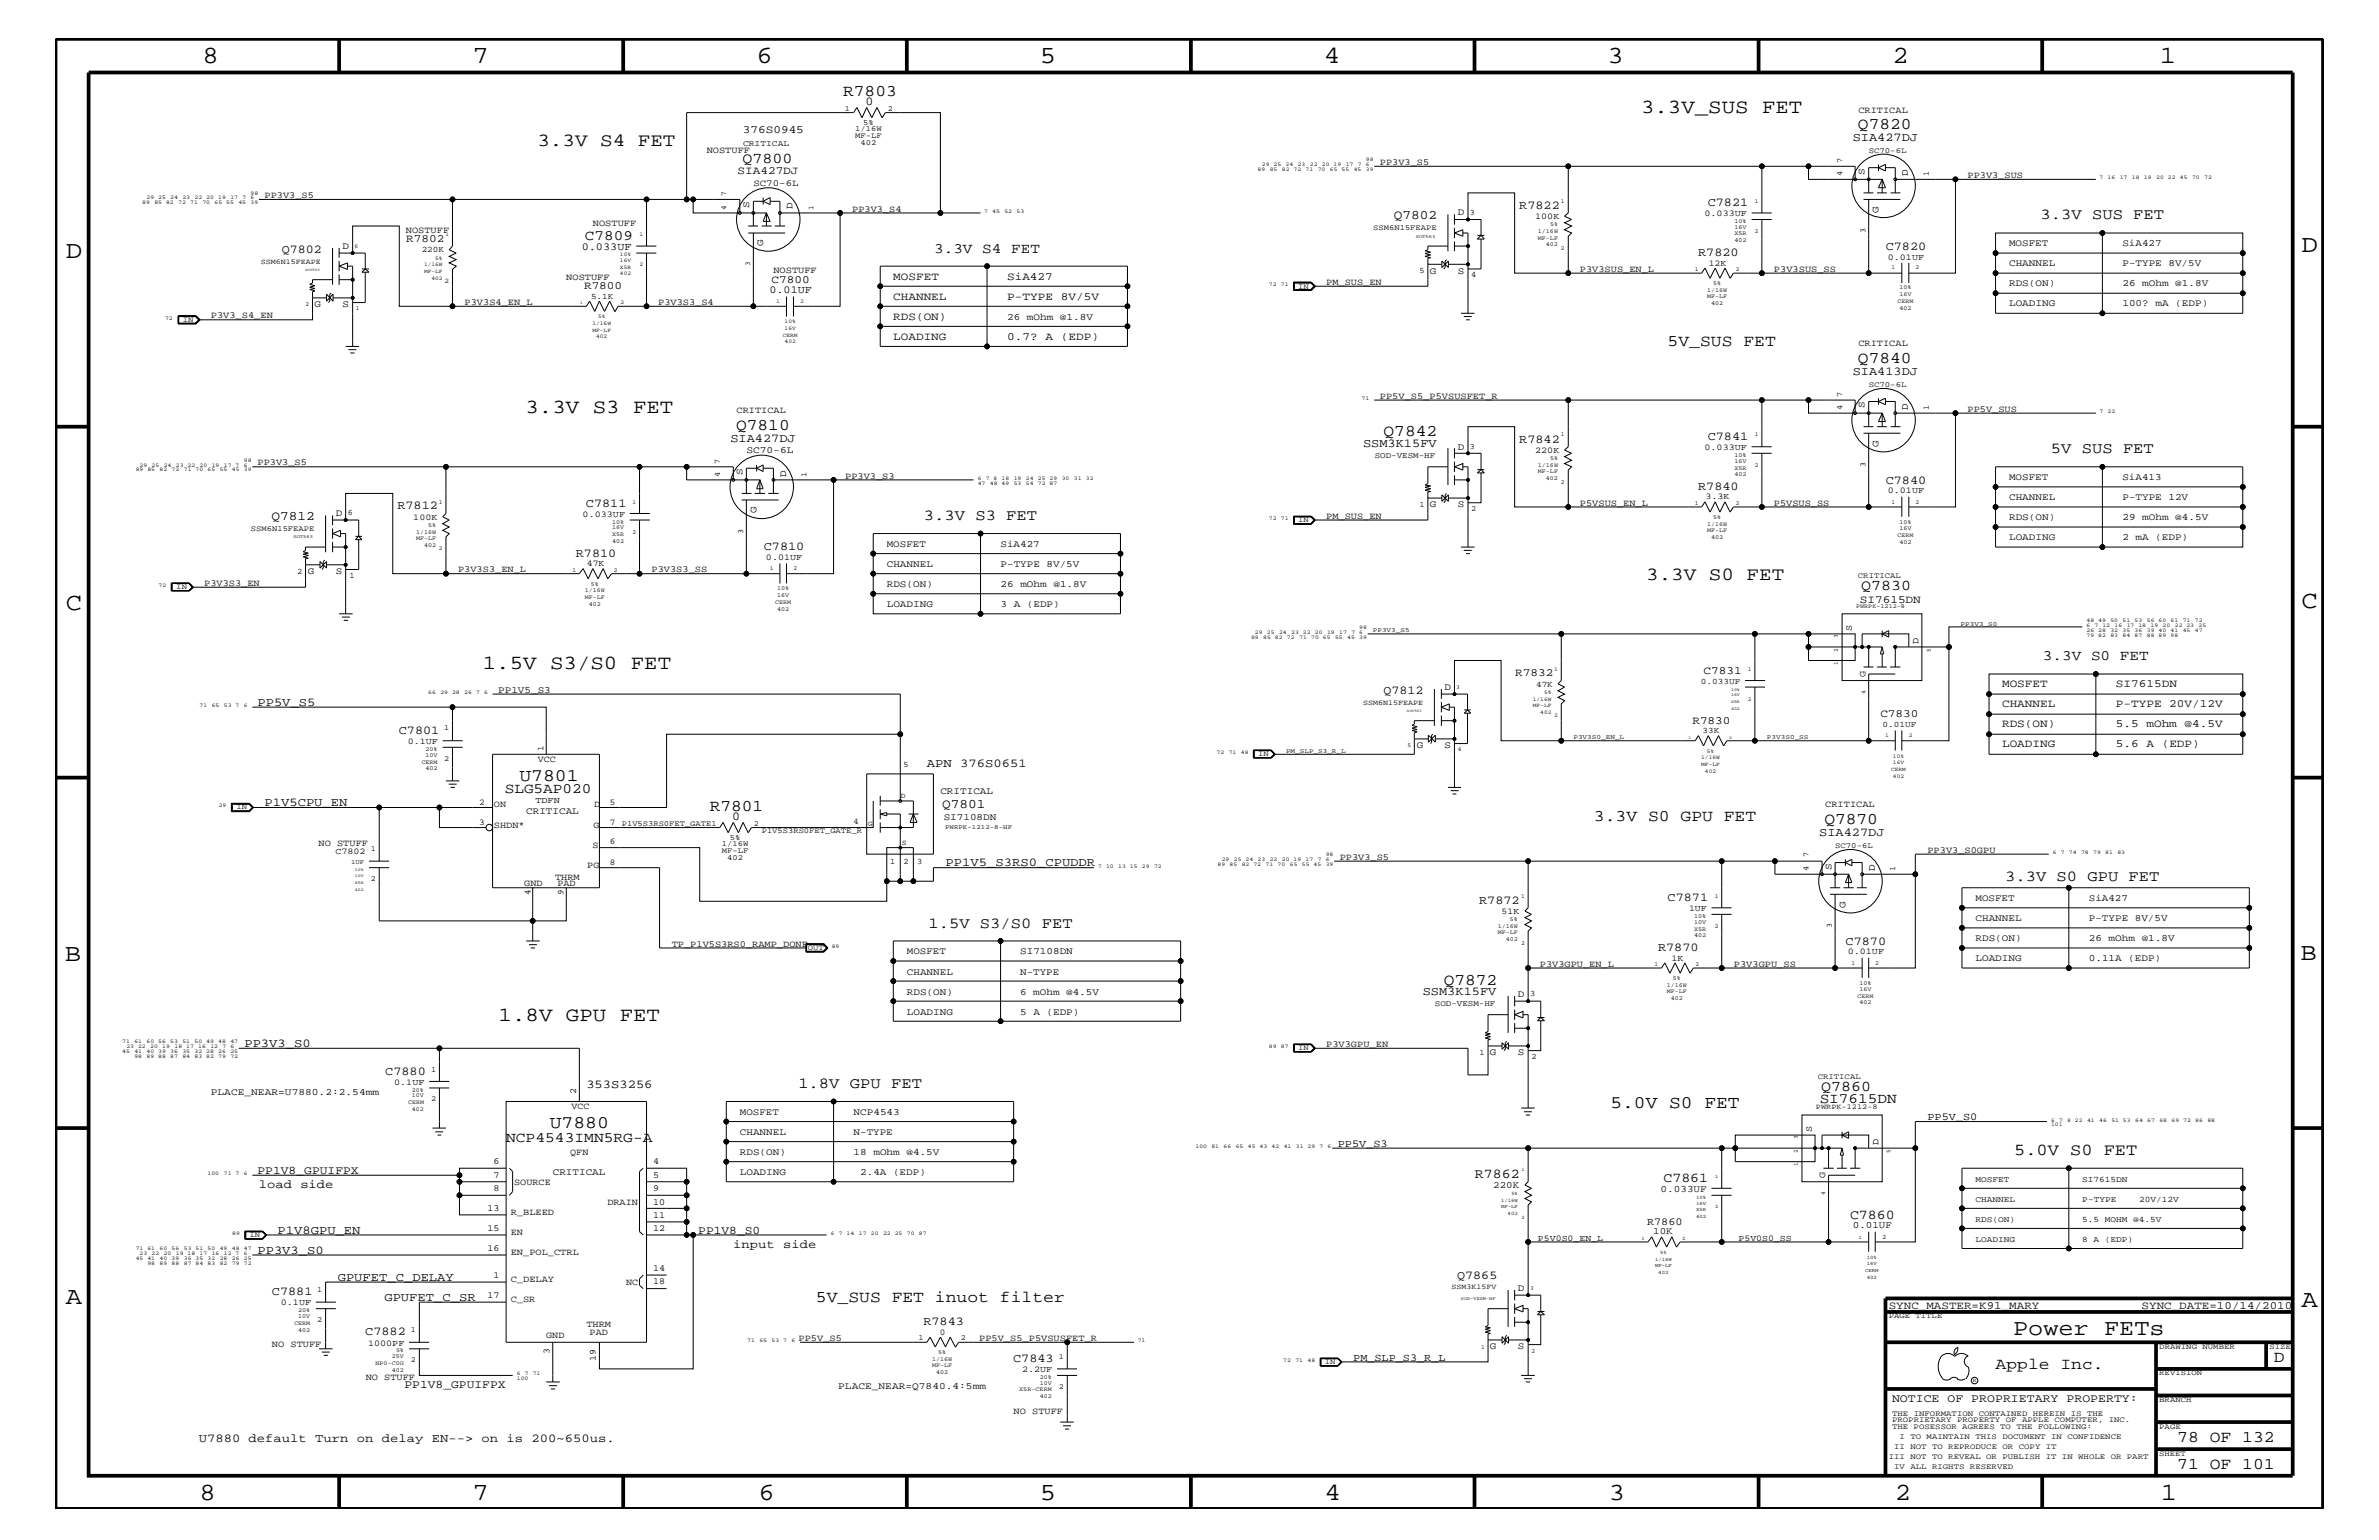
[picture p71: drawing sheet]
<svg xmlns="http://www.w3.org/2000/svg" width="432mm" height="279mm" viewBox="0 0 432 279" stroke-linecap="round" stroke-linejoin="round" font-family="sans-serif">
<defs><g id="words">
<g font-size="4.5">
<text x="36.7" y="11.5">8</text>
<text x="85.8" y="11.5">7</text>
<text x="137.3" y="11.5">6</text>
<text x="188.7" y="11.5">5</text>
<text x="240.3" y="11.5">4</text>
<text x="291.8" y="11.5">3</text>
<text x="343.5" y="11.5">2</text>
<text x="392" y="11.5">1</text>
<text x="11.9" y="46.8">D</text>
<text x="417.8" y="45.7">D</text>
<text x="11.9" y="110.6">C</text>
<text x="417.7" y="110.3">C</text>
<text x="11.8" y="174.3">B</text>
<text x="417.6" y="174.2">B</text>
<text x="11.9" y="236.7">A</text>
<text x="417.7" y="237.1">A</text>
<text x="36.2" y="272.1">8</text>
<text x="85.8" y="272.1">7</text>
<text x="137.7" y="272.1">6</text>
<text x="188.7" y="272.1">5</text>
<text x="240.4" y="272.1">4</text>
<text x="292" y="272.1">3</text>
<text x="343.9" y="272.1">2</text>
<text x="392.2" y="272.1">1</text>
</g>
<text font-size="4.1" x="365.4" y="242.3">Power FETs</text>
<g font-size="3.6">
<text x="297.9" y="20.4">3.3V_SUS FET</text>
<text x="95.4" y="75">3.3V S3 FET</text>
<text x="87.6" y="121.4">1.5V S3/S0 FET</text>
<text x="90.5" y="185.3">1.8V GPU FET</text>
</g>
<g font-size="3.4">
<text x="97.5" y="26.5">3.3V S4 FET</text>
<text x="298.8" y="105.3">3.3V S0 FET</text>
</g>
<g font-size="3.2">
<text x="94.3" y="141.8">U7801</text>
<text x="292.3" y="201">5.0V S0 FET</text>
<text x="99.8" y="204.7">U7880</text>
</g>
<g font-size="3">
<text x="153" y="17.4">R7803</text>
<text x="337.2" y="23.5">Q7820</text>
<text x="302.7" y="62.9">5V_SUS FET</text>
<text x="337.2" y="65.9">Q7840</text>
<text x="133.6" y="78">Q7810</text>
<text x="251.1" y="79.2">Q7842</text>
<text x="128.8" y="147.1">R7801</text>
<text x="289.3" y="149">3.3V S0 GPU FET</text>
<text x="331.1" y="149.5">Q7870</text>
<text x="262" y="178.7">Q7872</text>
<text x="365.6" y="209.6">5.0V S0 FET</text>
<text x="148.1" y="236.2">5V_SUS FET inuot filter</text>
<text x="362.2" y="248.4">Apple Inc.</text>
<text x="412.7" y="247.1">D</text>
<text x="395.2" y="261.6">78 OF 132</text>
<text x="395.2" y="266.6">71 OF 101</text>
</g>
<g font-size="2.8">
<text x="370.4" y="39.8">3.3V SUS FET</text>
<text x="372.2" y="82.2">5V SUS FET</text>
<text x="167.7" y="94.3">3.3V S3 FET</text>
<text x="363.9" y="159.9">3.3V S0 GPU FET</text>
<text x="168.5" y="168.3">1.5V S3/S0 FET</text>
<text x="144.9" y="197.4">1.8V GPU FET</text>
</g>
<g font-size="2.7">
<text x="134.8" y="29.5">Q7800</text>
<text x="337.8" y="107">Q7830</text>
<text x="330.5" y="197.9">Q7860</text>
</g>
<g font-size="2.6">
<text x="106.2" y="43.5">C7809</text>
<text x="169.5" y="45.9">3.3V S4 FET</text>
<text x="370.8" y="119.8">3.3V S0 FET</text>
<text x="91.6" y="144">SLG5AP020</text>
<text x="330.3" y="200.2">SI7615DN</text>
<text x="91.9" y="207.1">NCP4543IMN5RG-A</text>
</g>
<g font-size="2.5">
<text x="267.7" y="213.6">R7862</text>
<text x="301.9" y="214.4">C7861</text>
<text x="335.8" y="221.1">C7860</text>
</g>
<g font-size="2.4">
<text x="253" y="39.8">Q7802</text>
<text x="49.3" y="94.3">Q7812</text>
<text x="171" y="146.7">Q7801</text>
</g>
<g font-size="2.2">
<text x="157.1" y="19.1">0</text>
<text x="336.3" y="25.6">SIA427DJ</text>
<text x="275.8" y="37.9">R7822</text>
<text x="310" y="37.4">C7821</text>
<text x="51.1" y="45.9">Q7802</text>
<text x="308.2" y="46.5">R7820</text>
<text x="342.3" y="45.3">C7820</text>
<text x="336.3" y="68">SIA413DJ</text>
<text x="132.6" y="80.1">SIA427DJ</text>
<text x="247.4" y="81.1">SSM3K15FV</text>
<text x="275.8" y="80.3">R7842</text>
<text x="310" y="79.9">C7841</text>
<text x="308.2" y="88.9">R7840</text>
<text x="342.3" y="87.7">C7840</text>
<text x="72.1" y="92.4">R7812</text>
<text x="106.3" y="92">C7811</text>
<text x="104.5" y="101">R7810</text>
<text x="138.6" y="99.9">C7810</text>
<text x="251.1" y="125.9">Q7812</text>
<text x="46.7" y="128">PP5V_S5</text>
<text x="72.4" y="133.2">C7801</text>
<text x="168.2" y="139.2">APN 376S0651</text>
<text x="48" y="146.2">P1V5CPU_EN</text>
<text x="132.9" y="148.8">0</text>
<text x="330.2" y="151.7">SIA427DJ</text>
<text x="171.6" y="157.2">PP1V5_S3RS0_CPUDDR</text>
<text x="268.5" y="163.9">R7872</text>
<text x="302.7" y="163.5">C7871</text>
<text x="300.9" y="172.6">R7870</text>
<text x="335" y="171.4">C7870</text>
<text x="258.2" y="180.5">SSM3K15FV</text>
<text x="44.4" y="189.9">PP3V3_S0</text>
<text x="69.9" y="195">C7880</text>
<text x="106.4" y="197.4">353S3256</text>
<text x="47" y="215.6">load side</text>
<text x="46.7" y="227.5">PP3V3_S0</text>
<text x="50.4" y="223.9">P1V8GPU_EN</text>
<text x="133.1" y="226.5">input side</text>
<text x="61.3" y="232.4">GPUFET_C_DELAY</text>
<text x="264.5" y="232">Q7865</text>
<text x="49.4" y="235">C7881</text>
<text x="69.8" y="236">GPUFET_C_SR</text>
<text x="66.3" y="242.3">C7882</text>
<text x="167.6" y="240.5">R7843</text>
<text x="183.9" y="247.1">C7843</text>
<text x="36.1" y="261.6">U7880 default Turn on delay EN--&gt; on is 200~650us.</text>
</g>
<g font-size="2.1">
<text x="46.7" y="213">PP1V8_GPUIFPX</text>
<text x="126.7" y="223.9">PP1V8_S0</text>
<text x="73.4" y="251.7">PP1V8_GPUIFPX</text>
<text x="343.4" y="254.4">NOTICE OF PROPRIETARY PROPERTY:</text>
</g>
<g font-size="2">
<text x="134.8" y="24.1">376S0945</text>
<text x="133.9" y="31.6">SIA427DJ</text>
<text x="73.7" y="44">R7802</text>
<text x="106" y="52.5">R7800</text>
<text x="140" y="51.3">C7800</text>
<text x="162.1" y="50.7">MOSFET</text>
<text x="182.8" y="50.7">SiA427</text>
<text x="162.1" y="58">RDS(ON)</text>
<text x="162.1" y="54.4">CHANNEL</text>
<text x="182.8" y="54.4">P-TYPE 8V/5V</text>
<text x="162.1" y="61.7">LOADING</text>
<text x="182.8" y="61.7">0.7? A (EDP)</text>
<text x="337.6" y="109.3">SI7615DN</text>
<text x="275" y="122.7">R7832</text>
<text x="309.2" y="122.3">C7831</text>
<text x="363.4" y="124.7">MOSFET</text>
<text x="384" y="124.7">SI7615DN</text>
<text x="307.2" y="131.3">R7830</text>
<text x="341.3" y="130.2">C7830</text>
<text x="363.4" y="128.3">CHANNEL</text>
<text x="363.4" y="131.9">RDS(ON)</text>
<text x="384" y="128.3">P-TYPE 20V/12V</text>
<text x="384" y="131.9">5.5 mOhm @4.5V</text>
<text x="363.4" y="135.6">LOADING</text>
<text x="384" y="135.6">5.6 A (EDP)</text>
<text x="342.8" y="237.4">SYNC_MASTER=K91_MARY</text>
<text x="388.7" y="237.4">SYNC_DATE=10/14/2010</text>
</g>
<g font-size="1.9">
<text x="105.6" y="45.3">0.033UF</text>
<text x="139.7" y="53.2">0.01UF</text>
<text x="349.8" y="203.2">PP5V_S0</text>
<text x="242.8" y="208.1">PP5V_S3</text>
<text x="299" y="222.3">R7860</text>
<text x="245.6" y="246.9">PM_SLP_S3_R_L</text>
</g>
<g font-size="1.8">
<text x="338.4" y="31.7" transform="rotate(-90 338.4 31.7)">S</text>
<text x="346.3" y="31.9" transform="rotate(-90 346.3 31.9)">D</text>
<text x="136" y="37.8" transform="rotate(-90 136 37.8)">S</text>
<text x="143.8" y="38" transform="rotate(-90 143.8 38)">D</text>
<text x="264.6" y="39.1">D</text>
<text x="341" y="38.6" transform="rotate(-90 341 38.6)">G</text>
<text x="62.1" y="45.2">D</text>
<text x="138.5" y="44.6" transform="rotate(-90 138.5 44.6)">G</text>
<text x="364.7" y="44.6">MOSFET</text>
<text x="385.2" y="44.6">SiA427</text>
<text x="259.5" y="49.6">G</text>
<text x="264.6" y="49.6">S</text>
<text x="364.7" y="48.3">CHANNEL</text>
<text x="364.7" y="51.9">RDS(ON)</text>
<text x="385.2" y="48.3">P-TYPE 8V/5V</text>
<text x="385.2" y="51.9">26 mOhm @1.8V</text>
<text x="57.1" y="55.7">G</text>
<text x="62.1" y="55.7">S</text>
<text x="182.8" y="58">26 mOhm @1.8V</text>
<text x="364.7" y="55.6">LOADING</text>
<text x="385.2" y="55.6">100? mA (EDP)</text>
<text x="338.4" y="74.1" transform="rotate(-90 338.4 74.1)">S</text>
<text x="346.3" y="74.4" transform="rotate(-90 346.3 74.4)">D</text>
<text x="135.5" y="82.2">SC70-6L</text>
<text x="264.6" y="81.6">D</text>
<text x="341" y="81.1" transform="rotate(-90 341 81.1)">G</text>
<text x="134.8" y="86.2" transform="rotate(-90 134.8 86.2)">S</text>
<text x="142.7" y="86.5" transform="rotate(-90 142.7 86.5)">D</text>
<text x="364.7" y="87.1">MOSFET</text>
<text x="385.2" y="87.1">SiA413</text>
<text x="61" y="93.7">D</text>
<text x="137.3" y="93.2" transform="rotate(-90 137.3 93.2)">G</text>
<text x="259.5" y="92.1">G</text>
<text x="264.6" y="92.1">S</text>
<text x="364.7" y="90.7">CHANNEL</text>
<text x="364.7" y="94.3">RDS(ON)</text>
<text x="385.2" y="94.3">29 mOhm @4.5V</text>
<text x="385.2" y="90.7">P-TYPE 12V</text>
<text x="161" y="99.3">MOSFET</text>
<text x="181.6" y="99.3">SiA427</text>
<text x="364.7" y="98">LOADING</text>
<text x="385.2" y="98">2 mA (EDP)</text>
<text x="55.9" y="104.2">G</text>
<text x="61" y="104.2">S</text>
<text x="161" y="106.5">RDS(ON)</text>
<text x="161" y="102.9">CHANNEL</text>
<text x="181.6" y="106.5">26 mOhm @1.8V</text>
<text x="181.6" y="102.9">P-TYPE 8V/5V</text>
<text x="161" y="110.2">LOADING</text>
<text x="181.6" y="110.2">3 A (EDP)</text>
<text x="90.4" y="125.7">PP1V5_S3</text>
<text x="262.2" y="125.2">D</text>
<text x="257.1" y="135.7">G</text>
<text x="262.2" y="135.7">S</text>
<text x="95.5" y="147.7">CRITICAL</text>
<text x="170.7" y="144">CRITICAL</text>
<text x="171.3" y="148.8">SI7108DN</text>
<text x="332.4" y="157.8" transform="rotate(-90 332.4 157.8)">S</text>
<text x="340.3" y="158" transform="rotate(-90 340.3 158)">D</text>
<text x="334.9" y="164.7" transform="rotate(-90 334.9 164.7)">G</text>
<text x="358.6" y="167.1">CHANNEL</text>
<text x="358.6" y="163.5">MOSFET</text>
<text x="379.1" y="163.5">SiA427</text>
<text x="379.1" y="167.1">P-TYPE 8V/5V</text>
<text x="164.6" y="173.2">MOSFET</text>
<text x="185.2" y="173.2">SI7108DN</text>
<text x="358.6" y="170.7">RDS(ON)</text>
<text x="379.1" y="170.7">26 mOhm @1.8V</text>
<text x="164.6" y="176.8">CHANNEL</text>
<text x="185.2" y="176.8">N-TYPE</text>
<text x="358.6" y="174.4">LOADING</text>
<text x="379.1" y="174.4">0.11A (EDP)</text>
<text x="164.6" y="184.1">LOADING</text>
<text x="164.6" y="180.5">RDS(ON)</text>
<text x="185.2" y="184.1">5 A (EDP)</text>
<text x="185.2" y="180.5">6 mOhm @4.5V</text>
<text x="275.5" y="181">D</text>
<text x="270.4" y="191.5">G</text>
<text x="275.5" y="191.5">S</text>
<text x="38.3" y="198.7">PLACE_NEAR=U7880.2:2.54mm</text>
<text x="134.3" y="202.3">MOSFET</text>
<text x="154.9" y="202.3">NCP4543</text>
<text x="134.3" y="205.9">CHANNEL</text>
<text x="134.3" y="209.6">RDS(ON)</text>
<text x="154.9" y="209.6">18 mOhm @4.5V</text>
<text x="154.9" y="205.9">N-TYPE</text>
<text x="100.3" y="213.2">CRITICAL</text>
<text x="134.3" y="213.2">LOADING</text>
<text x="156.1" y="213.2">2.4A (EDP)</text>
<text x="271" y="215.5">220K</text>
<text x="301.4" y="216.2">0.033UF</text>
<text x="300.1" y="224">10K</text>
<text x="336.3" y="222.9">0.01UF</text>
<text x="275.5" y="234.3">D</text>
<text x="270.4" y="244.8">G</text>
<text x="275.5" y="244.8">S</text>
<text x="152.1" y="252.1">PLACE_NEAR=Q7840.4:5mm</text>
</g>
<g font-size="1.7">
<text x="337.3" y="20.4">CRITICAL</text>
<text x="128.3" y="27.7">NOSTUFF</text>
<text x="250.4" y="29.9">PP3V3_S5</text>
<text x="48" y="35.9">PP3V3_S5</text>
<text x="136.7" y="33.7">SC70-6L</text>
<text x="357.1" y="32.3">PP3V3_SUS</text>
<text x="107.6" y="41">NOSTUFF</text>
<text x="154.7" y="38.4">PP3V3_S4</text>
<text x="73.7" y="42.3">NOSTUFF</text>
<text x="102.8" y="50.7">NOSTUFF</text>
<text x="140.4" y="49.6">NOSTUFF</text>
<text x="240.7" y="51.7">PM_SUS_EN</text>
<text x="286.8" y="49.3">P3V3SUS_EN_L</text>
<text x="322" y="49.3">P3V3SUS_SS</text>
<text x="38.3" y="57.8">P3V3_S4_EN</text>
<text x="84.3" y="55.3">P3V3S4_EN_L</text>
<text x="119.5" y="55.3">P3V3S3_S4</text>
<text x="337.3" y="62.9">CRITICAL</text>
<text x="133.7" y="75">CRITICAL</text>
<text x="250.4" y="72.3">PP5V_S5_P5VSUSFET_R</text>
<text x="357.1" y="74.7">PP5V_SUS</text>
<text x="46.7" y="84.4">PP3V3_S5</text>
<text x="153.4" y="86.9">PP3V3_S3</text>
<text x="240.7" y="94.2">PM_SUS_EN</text>
<text x="286.8" y="91.7">P5VSUS_EN_L</text>
<text x="322" y="91.7">P5VSUS_SS</text>
<text x="37.1" y="106.3">P3V3S3_EN</text>
<text x="83.1" y="103.8">P3V3S3_EN_L</text>
<text x="118.3" y="103.8">P3V3S3_SS</text>
<text x="336.1" y="114.4" transform="rotate(-90 336.1 114.4)">S</text>
<text x="348.2" y="116.8" transform="rotate(-90 348.2 116.8)">D</text>
<text x="338.6" y="122.9" transform="rotate(-90 338.6 122.9)">G</text>
<text x="97.6" y="138.3">VCC</text>
<text x="89.7" y="146.5">ON</text>
<text x="107.9" y="146.5">D</text>
<text x="331.3" y="146.5">CRITICAL</text>
<text x="57.8" y="153.4">NO STUFF</text>
<text x="89.7" y="150.1">SHDN*</text>
<text x="107.5" y="153.8">S</text>
<text x="107.7" y="150.1">G</text>
<text x="243.2" y="156">PP3V3_S5</text>
<text x="349.8" y="154.7">PP3V3_S0GPU</text>
<text x="95.2" y="160.8">GND</text>
<text x="100.8" y="159.6">THRM</text>
<text x="101.2" y="160.8">PAD</text>
<text x="106.6" y="157.4">PG</text>
<text x="121.9" y="171.7">TP_P1V5S3RS0_RAMP_DONE</text>
<text x="279.5" y="175.4">P3V3GPU_EN_L</text>
<text x="314.7" y="175.4">P3V3GPU_SS</text>
<text x="240.7" y="189.9">P3V3GPU_EN</text>
<text x="103.7" y="201.3">VCC</text>
<text x="104.6" y="198.5" transform="rotate(-90 104.6 198.5)">2</text>
<text x="103.5" y="209.6">QFN</text>
<text x="328.8" y="205.3" transform="rotate(-90 328.8 205.3)">S</text>
<text x="341" y="207.7" transform="rotate(-90 341 207.7)">D</text>
<text x="89.6" y="213.6">7</text>
<text x="89.6" y="211.3">6</text>
<text x="93.3" y="215">SOURCE</text>
<text x="118.5" y="213.6">5</text>
<text x="118.5" y="211.3">4</text>
<text x="331.3" y="213.8" transform="rotate(-90 331.3 213.8)">G</text>
<text x="88.5" y="219.7">13</text>
<text x="89.6" y="216.1">8</text>
<text x="92.7" y="220.4">R_BLEED</text>
<text x="110.2" y="218.6">DRAIN</text>
<text x="118.5" y="220.9">11</text>
<text x="118.5" y="218.6">10</text>
<text x="118.5" y="216.1">9</text>
<text x="88.5" y="227">16</text>
<text x="88.5" y="223.4">15</text>
<text x="92.7" y="227.7">EN_POL_CTRL</text>
<text x="92.7" y="224.1">EN</text>
<text x="118.5" y="223.4">12</text>
<text x="89.6" y="231.8">1</text>
<text x="92.7" y="232.6">C_DELAY</text>
<text x="113.6" y="233.2">NC</text>
<text x="118.5" y="233">18</text>
<text x="118.5" y="230.7">14</text>
<text x="88.5" y="235.5">17</text>
<text x="92.7" y="236.2">C_SR</text>
<text x="49.4" y="244.4">NO STUFF</text>
<text x="99.1" y="242.7">GND</text>
<text x="99.7" y="245.6" transform="rotate(-90 99.7 245.6)">3</text>
<text x="106.4" y="240.8">THRM</text>
<text x="107" y="242.3">PAD</text>
<text x="144.9" y="243.3">PP5V_S5</text>
<text x="177.7" y="243.3">PP5V_S5_P5VSUSFET_R</text>
<text x="66.4" y="250.4">NO STUFF</text>
<text x="108.1" y="246.9" transform="rotate(-90 108.1 246.9)">19</text>
<text x="184" y="256.5">NO STUFF</text>
</g>
<g font-size="1.6">
<text x="278.6" y="39.7">100K</text>
<text x="309.4" y="39.2">0.033UF</text>
<text x="342.6" y="47.1">0.01UF</text>
<text x="310.1" y="48.2">12K</text>
<text x="278.6" y="82.2">220K</text>
<text x="309.4" y="81.6">0.033UF</text>
<text x="342.6" y="89.5">0.01UF</text>
<text x="75" y="94.3">100K</text>
<text x="105.7" y="93.8">0.033UF</text>
<text x="309.5" y="90.6">3.3K</text>
<text x="139" y="101.6">0.01UF</text>
<text x="106.5" y="102.7">47K</text>
<text x="74" y="135">0.1UF</text>
<text x="98.6" y="136.2" transform="rotate(-90 98.6 136.2)">1</text>
<text x="87" y="146">2</text>
<text x="87" y="149.6">3</text>
<text x="97.2" y="145.7">TDFN</text>
<text x="110.7" y="146">5</text>
<text x="110.7" y="149.6">7</text>
<text x="60.9" y="155">C7802</text>
<text x="110.7" y="153.2">6</text>
<text x="110.7" y="156.9">8</text>
<text x="96.3" y="162.3" transform="rotate(-90 96.3 162.3)">4</text>
<text x="102.3" y="162.3" transform="rotate(-90 102.3 162.3)">9</text>
<text x="272.5" y="165.8">51K</text>
<text x="306.6" y="165.3">1UF</text>
<text x="335.4" y="173.2">0.01UF</text>
<text x="303.4" y="174.3">1K</text>
<text x="71.5" y="196.8">0.1UF</text>
<text x="279.1" y="225.1">P5V0S0_EN_L</text>
<text x="315.6" y="225.2">P5V0S0_SS</text>
<text x="51" y="236.8">0.1UF</text>
<text x="66.8" y="244.1">1000PF</text>
<text x="170.6" y="242.2">0</text>
<text x="185.5" y="248.9">2.2UF</text>
</g>
<g font-size="1.5">
<text x="134.9" y="26.5">CRITICAL</text>
<text x="266.8" y="39">3</text>
<text x="76.5" y="45.7">220K</text>
<text x="257.6" y="49.6">5</text>
<text x="267" y="50.2">4</text>
<text x="107.3" y="54.2">5.1K</text>
<text x="249.5" y="83.1">SOD-VESM-HF</text>
<text x="63.2" y="93.5">6</text>
<text x="53.9" y="104.1">2</text>
<text x="63.4" y="104.8">1</text>
<text x="278.8" y="124.6">47K</text>
<text x="308.7" y="124.1">0.033UF</text>
<text x="341.7" y="131.9">0.01UF</text>
<text x="309" y="133">33K</text>
<text x="164" y="139.2">5</text>
<text x="154.9" y="149.5">4</text>
<text x="161.5" y="156.8">1</text>
<text x="164" y="156.8">2</text>
<text x="166.5" y="156.8">3</text>
<text x="260.4" y="182.5">SOD-VESM-HF</text>
<text x="277.7" y="180.8">3</text>
<text x="268.6" y="191.4">1</text>
<text x="278" y="192.1">2</text>
<text x="358.6" y="214.4">MOSFET</text>
<text x="378" y="214.4">SI7615DN</text>
<text x="358.6" y="221.7">RDS(ON)</text>
<text x="358.6" y="218">CHANNEL</text>
<text x="378" y="218">P-TYPE</text>
<text x="378" y="221.7">5.5 MOHM @4.5V</text>
<text x="388.3" y="218">20V/12V</text>
<text x="358.6" y="225.3">LOADING</text>
<text x="378" y="225.3">8 A (EDP)</text>
</g>
<g font-size="1.4">
<text x="153.3" y="20.1">1</text>
<text x="155.2" y="23.8">1/16W</text>
<text x="156.7" y="22.6">5%</text>
<text x="161.1" y="20.1">2</text>
<text x="155.2" y="25">MF-LF</text>
<text x="156.2" y="26.3">402</text>
<text x="334.3" y="29.5" transform="rotate(-90 334.3 29.5)">7</text>
<text x="339.2" y="27.7">SC70-6L</text>
<text x="131.8" y="35.6" transform="rotate(-90 131.8 35.6)">7</text>
<text x="334.3" y="31.9" transform="rotate(-90 334.3 31.9)">4</text>
<text x="350.1" y="31.9" transform="rotate(-90 350.1 31.9)">1</text>
<text x="131.8" y="38" transform="rotate(-90 131.8 38)">4</text>
<text x="147.7" y="38" transform="rotate(-90 147.7 38)">1</text>
<text x="249.3" y="41.8">SSM6N15FEAPE</text>
<text x="47.3" y="47.9">SSM6N15FEAPE</text>
<text x="338.6" y="42.3" transform="rotate(-90 338.6 42.3)">3</text>
<text x="136.1" y="48.3" transform="rotate(-90 136.1 48.3)">3</text>
<text x="235.6" y="52.4">IN</text>
<text x="33.2" y="58.4">IN</text>
<text x="334.3" y="72" transform="rotate(-90 334.3 72)">7</text>
<text x="339.2" y="70.1">SC70-6L</text>
<text x="334.3" y="74.4" transform="rotate(-90 334.3 74.4)">4</text>
<text x="350.1" y="74.4" transform="rotate(-90 350.1 74.4)">1</text>
<text x="266.8" y="81.4">3</text>
<text x="130.6" y="86.5" transform="rotate(-90 130.6 86.5)">4</text>
<text x="130.6" y="84.1" transform="rotate(-90 130.6 84.1)">7</text>
<text x="146.4" y="86.5" transform="rotate(-90 146.4 86.5)">1</text>
<text x="338.6" y="84.7" transform="rotate(-90 338.6 84.7)">3</text>
<text x="235.6" y="94.8">IN</text>
<text x="257.6" y="92">1</text>
<text x="267" y="92.7">2</text>
<text x="45.6" y="96.3">SSM6N15FEAPE</text>
<text x="134.9" y="96.8" transform="rotate(-90 134.9 96.8)">3</text>
<text x="32" y="106.9">IN</text>
<text x="337.2" y="104.8">CRITICAL</text>
<text x="247.4" y="127.9">SSM6N15FEAPE</text>
<text x="80.6" y="132.5">1</text>
<text x="228.3" y="137.2">IN</text>
<text x="80.6" y="138">2</text>
<text x="42.9" y="146.8">IN</text>
<text x="112.9" y="149.9">P1V5S3RS0FET_GATE1</text>
<text x="136.8" y="149.8">2</text>
<text x="157.6" y="149.9">G</text>
<text x="163.5" y="144.8">D</text>
<text x="67.3" y="154.4">1</text>
<text x="131" y="153.5">1/16W</text>
<text x="131" y="154.7">MF-LF</text>
<text x="132" y="156">402</text>
<text x="132.5" y="152.3">5%</text>
<text x="138.3" y="151.1">P1V5S3RS0FET_GATE_R</text>
<text x="163.7" y="153.3">S</text>
<text x="328.3" y="155.6" transform="rotate(-90 328.3 155.6)">7</text>
<text x="333.1" y="153.8">SC70-6L</text>
<text x="67.3" y="159.9">2</text>
<text x="328.3" y="158" transform="rotate(-90 328.3 158)">4</text>
<text x="344" y="158" transform="rotate(-90 344 158)">1</text>
<text x="146.6" y="172.3">OUT</text>
<text x="332.5" y="168.3" transform="rotate(-90 332.5 168.3)">3</text>
<text x="235.6" y="190.5">IN</text>
<text x="78.2" y="194.4">1</text>
<text x="329.9" y="195.7">CRITICAL</text>
<text x="78.2" y="199.8">2</text>
<text x="329.6" y="201.3">PWRPK-1212-8</text>
<text x="45.3" y="224.5">IN</text>
<text x="263.5" y="233.9">SSM3K15FV</text>
<text x="57.6" y="234.4">1</text>
<text x="57.6" y="239.9">2</text>
<text x="342.8" y="239.2">PAGE TITLE</text>
<text x="74.6" y="241.7">1</text>
<text x="166.7" y="243.1">1</text>
<text x="174.4" y="243.1">2</text>
<text x="391.9" y="244.7">DRAWING NUMBER</text>
<text x="411.9" y="244.7">SIZE</text>
<text x="74.6" y="247.1">2</text>
<text x="192.2" y="246.5">1</text>
<text x="192.2" y="252">2</text>
<text x="240.5" y="247.5">IN</text>
<text x="391.9" y="249.5">REVISION</text>
<text x="343.4" y="256.8">THE INFORMATION CONTAINED HEREIN IS THE</text>
<text x="391.9" y="254.4">BRANCH</text>
<text x="343.4" y="259.3">THE POSESSOR AGREES TO THE FOLLOWING:</text>
<text x="343.4" y="258">PROPRIETARY PROPERTY OF APPLE COMPUTER, INC.</text>
<text x="343.8" y="262.9">II NOT TO REPRODUCE OR COPY IT</text>
<text x="344.8" y="261.1">I TO MAINTAIN THIS DOCUMENT IN CONFIDENCE</text>
<text x="391.9" y="259.3">PAGE</text>
<text x="342.8" y="264.7">III NOT TO REVEAL OR PUBLISH IT IN WHOLE OR PART</text>
<text x="343.8" y="266.6">IV ALL RIGHTS RESERVED</text>
<text x="391.9" y="264.1">SHEET</text>
</g>
<text font-size="1.3" x="80.7" y="51.3">2</text>
<g font-size="1.2">
<text x="355.9" y="113.6">PP3V3_S0</text>
<text x="249.2" y="114.8">PP3V3_S5</text>
<text x="233.4" y="136.6">PM_SLP_S3_R_L</text>
<text x="285.6" y="134.1">P3V3S0_EN_L</text>
<text x="320.7" y="134.1">P3V3S0_SS</text>
<text x="171.5" y="150.5">PWRPK-1212-8-HF</text>
<text x="63.8" y="156.8">1UF</text>
<text x="341.6" y="224.7">2</text>
</g>
<g font-size="1.1">
<text x="281.3" y="41">5%</text>
<text x="283.3" y="36.8">1</text>
<text x="314.8" y="41.5">16V</text>
<text x="314.8" y="40.4">10%</text>
<text x="318.5" y="36.8">1</text>
<text x="64.3" y="45.1">6</text>
<text x="279.1" y="42.3">1/16W</text>
<text x="279.1" y="43.5">MF-LF</text>
<text x="280.6" y="44.6">402</text>
<text x="283.3" y="45.3">2</text>
<text x="314.8" y="44">402</text>
<text x="314.8" y="42.7">X5R</text>
<text x="318.5" y="42.3">2</text>
<text x="307.6" y="49.1">1</text>
<text x="309.8" y="52.9">1/16W</text>
<text x="310.9" y="51.7">5%</text>
<text x="315.1" y="49.1">2</text>
<text x="343.3" y="48.9">1</text>
<text x="344.8" y="52.5">10%</text>
<text x="344.8" y="53.8">16V</text>
<text x="347.6" y="48.9">2</text>
<text x="55.5" y="55.6">2</text>
<text x="64.6" y="56.3">1</text>
<text x="309.8" y="54.1">MF-LF</text>
<text x="310.6" y="55.3">402</text>
<text x="344.4" y="55">CERM</text>
<text x="344.8" y="56.2">402</text>
<text x="281.3" y="83.5">5%</text>
<text x="283.3" y="79.2">1</text>
<text x="314.8" y="82.8">10%</text>
<text x="314.8" y="83.9">16V</text>
<text x="318.5" y="79.2">1</text>
<text x="279.1" y="84.7">1/16W</text>
<text x="279.1" y="85.9">MF-LF</text>
<text x="280.6" y="87.1">402</text>
<text x="283.3" y="87.7">2</text>
<text x="314.8" y="85.2">X5R</text>
<text x="314.8" y="86.4">402</text>
<text x="318.5" y="84.7">2</text>
<text x="77.7" y="95.6">5%</text>
<text x="79.7" y="91.4">1</text>
<text x="111.1" y="95">10%</text>
<text x="114.8" y="91.4">1</text>
<text x="307.6" y="91.6">1</text>
<text x="309.8" y="95.4">1/16W</text>
<text x="310.9" y="94.2">5%</text>
<text x="315.1" y="91.6">2</text>
<text x="343.3" y="91.4">1</text>
<text x="344.8" y="95">10%</text>
<text x="347.6" y="91.4">2</text>
<text x="75.5" y="98">MF-LF</text>
<text x="75.5" y="96.8">1/16W</text>
<text x="77" y="99.3">402</text>
<text x="79.7" y="99.9">2</text>
<text x="111.1" y="96">16V</text>
<text x="111.1" y="98.5">402</text>
<text x="111.1" y="97.3">X5R</text>
<text x="114.8" y="96.8">2</text>
<text x="309.8" y="96.5">MF-LF</text>
<text x="310.6" y="97.7">402</text>
<text x="344.4" y="97.4">CERM</text>
<text x="344.8" y="96.2">16V</text>
<text x="344.8" y="98.7">402</text>
<text x="103.9" y="103.7">1</text>
<text x="106.1" y="107.5">1/16W</text>
<text x="107.2" y="106.3">5%</text>
<text x="111.4" y="103.7">2</text>
<text x="139.7" y="103.5">1</text>
<text x="141.1" y="107.1">10%</text>
<text x="144" y="103.5">2</text>
<text x="106.1" y="108.7">MF-LF</text>
<text x="106.8" y="109.9">402</text>
<text x="140.7" y="109.5">CERM</text>
<text x="141.1" y="110.8">402</text>
<text x="141.1" y="108.3">16V</text>
<text x="336.9" y="110.3">PWRPK-1212-8</text>
<text x="333.6" y="118.2" transform="rotate(-90 333.6 118.2)">2</text>
<text x="333.6" y="115.8" transform="rotate(-90 333.6 115.8)">3</text>
<text x="350.4" y="118.3" transform="rotate(-90 350.4 118.3)">5</text>
<text x="264.3" y="125.1">3</text>
<text x="333.6" y="120.7" transform="rotate(-90 333.6 120.7)">1</text>
<text x="338.6" y="125.9" transform="rotate(-90 338.6 125.9)">4</text>
<text x="77.2" y="137.3">10V</text>
<text x="77.2" y="136.2">20%</text>
<text x="255.4" y="135.6">5</text>
<text x="264.6" y="136.3">4</text>
<text x="76.5" y="138.5">CERM</text>
<text x="77.2" y="139.7">402</text>
<text x="274.1" y="167.1">5%</text>
<text x="276.1" y="162.8">1</text>
<text x="307.5" y="166.5">10%</text>
<text x="307.5" y="167.6">10V</text>
<text x="311.2" y="162.8">1</text>
<text x="271.9" y="169.5">MF-LF</text>
<text x="271.9" y="168.3">1/16W</text>
<text x="273.3" y="170.7">402</text>
<text x="276.1" y="171.4">2</text>
<text x="307.5" y="170">402</text>
<text x="307.5" y="168.9">X5R</text>
<text x="311.2" y="168.3">2</text>
<text x="300.3" y="175.2">1</text>
<text x="302.6" y="179">1/16W</text>
<text x="303.7" y="177.7">5%</text>
<text x="307.8" y="175.2">2</text>
<text x="336" y="175">1</text>
<text x="337.5" y="179.9">16V</text>
<text x="337.5" y="178.7">10%</text>
<text x="340.4" y="175">2</text>
<text x="302.6" y="180.2">MF-LF</text>
<text x="303.3" y="181.4">402</text>
<text x="337.1" y="181">CERM</text>
<text x="337.5" y="182.2">402</text>
<text x="74.1" y="200.3">CERM</text>
<text x="74.8" y="201.5">402</text>
<text x="74.8" y="199.1">10V</text>
<text x="74.8" y="198.1">20%</text>
<text x="326.3" y="209.2" transform="rotate(-90 326.3 209.2)">2</text>
<text x="326.3" y="206.7" transform="rotate(-90 326.3 206.7)">3</text>
<text x="343.2" y="209.2" transform="rotate(-90 343.2 209.2)">5</text>
<text x="326.3" y="211.5" transform="rotate(-90 326.3 211.5)">1</text>
<text x="331.3" y="216.9" transform="rotate(-90 331.3 216.9)">4</text>
<text x="54.1" y="239.1">10V</text>
<text x="54.1" y="238">20%</text>
<text x="277.7" y="234.1">3</text>
<text x="53.4" y="240.3">CERM</text>
<text x="54.1" y="241.6">402</text>
<text x="71.9" y="245.3">5%</text>
<text x="170.3" y="245.6">5%</text>
<text x="268.8" y="244.7">1</text>
<text x="278" y="245.4">2</text>
<text x="68.2" y="247.6">NP0-C0G</text>
<text x="71.1" y="246.4">25V</text>
<text x="71.1" y="248.9">402</text>
<text x="169.2" y="246.9">1/16W</text>
<text x="169.2" y="248.1">MF-LF</text>
<text x="169.9" y="249.3">402</text>
<text x="188.7" y="250.1">20%</text>
<text x="188.7" y="251.2">10V</text>
<text x="185" y="252.4">X5R-CERM</text>
<text x="188.7" y="253.7">402</text>
</g>
<g font-size="1">
<text x="247.9" y="29.2">98</text>
<text x="45.5" y="35.3">98</text>
<text x="228.3" y="31">89</text>
<text x="229" y="30.2">29 25</text>
<text x="230.5" y="31">85</text>
<text x="232.7" y="31">82 72</text>
<text x="233.3" y="30.2">24</text>
<text x="235.5" y="30.2">23</text>
<text x="237" y="31">71</text>
<text x="237.7" y="30.2">22</text>
<text x="239.2" y="31">70</text>
<text x="239.9" y="30.2">20 19</text>
<text x="241.4" y="31">65 55</text>
<text x="244.3" y="30.2">17</text>
<text x="245.7" y="31">45</text>
<text x="246.5" y="30.2">7</text>
<text x="247.9" y="30.2">6</text>
<text x="247.9" y="31">39</text>
<text x="381.1" y="32.5">7</text>
<text x="382.5" y="32.5">16</text>
<text x="384.7" y="32.5">17</text>
<text x="386.9" y="32.5">18</text>
<text x="389.1" y="32.5">19</text>
<text x="391.3" y="32.5">20 22</text>
<text x="395.7" y="32.5">45</text>
<text x="397.9" y="32.5">70</text>
<text x="400.1" y="32.5">72</text>
<text x="25.8" y="37">89</text>
<text x="26.6" y="36.2">29 25</text>
<text x="28" y="37">85 82</text>
<text x="30.9" y="36.2">24</text>
<text x="32.3" y="37">72</text>
<text x="33.1" y="36.2">23</text>
<text x="34.5" y="37">71</text>
<text x="35.3" y="36.2">22 20</text>
<text x="36.7" y="37">70</text>
<text x="38.9" y="37">65 55</text>
<text x="39.6" y="36.2">19</text>
<text x="41.8" y="36.2">17</text>
<text x="43.3" y="37">45</text>
<text x="44" y="36.2">7</text>
<text x="45.5" y="36.2">6</text>
<text x="45.5" y="37">39</text>
<text x="178.6" y="38.6">7</text>
<text x="180.1" y="38.6">45</text>
<text x="182.3" y="38.6">52</text>
<text x="184.5" y="38.6">53</text>
<text x="79" y="47.1">5%</text>
<text x="80.9" y="42.9">1</text>
<text x="112.5" y="47.6">16V</text>
<text x="112.5" y="46.5">10%</text>
<text x="116.1" y="42.9">1</text>
<text x="77" y="48.3">1/16W</text>
<text x="77" y="49.6">MF-LF</text>
<text x="78.3" y="50.7">402</text>
<text x="112.5" y="48.8">X5R</text>
<text x="112.5" y="50">402</text>
<text x="116.1" y="48.3">2</text>
<text x="230.3" y="51.9">72</text>
<text x="232.5" y="51.9">71</text>
<text x="30" y="58">72</text>
<text x="107.5" y="59">1/16W</text>
<text x="108.5" y="57.8">5%</text>
<text x="112.6" y="55.2">2</text>
<text x="140.9" y="55">1</text>
<text x="142.4" y="58.6">10%</text>
<text x="142.4" y="59.8">16V</text>
<text x="145.2" y="55">2</text>
<text x="107.5" y="60.2">MF-LF</text>
<text x="108.2" y="61.4">402</text>
<text x="142.1" y="61.1">CERM</text>
<text x="142.4" y="62.3">402</text>
<text x="247.1" y="72.6">71</text>
<text x="381.1" y="75">7</text>
<text x="382.5" y="75">22</text>
<text x="44.3" y="83.8">98</text>
<text x="24.6" y="85.5">89 85</text>
<text x="25.3" y="84.7">29</text>
<text x="27.5" y="84.7">25</text>
<text x="29" y="85.5">82</text>
<text x="29.7" y="84.7">24</text>
<text x="31.2" y="85.5">72</text>
<text x="31.9" y="84.7">23 22</text>
<text x="33.4" y="85.5">71 70</text>
<text x="36.2" y="84.7">20</text>
<text x="37.7" y="85.5">65</text>
<text x="38.4" y="84.7">19</text>
<text x="39.9" y="85.5">55</text>
<text x="40.6" y="84.7">17 7</text>
<text x="42.1" y="85.5">45</text>
<text x="44.3" y="84.7">6</text>
<text x="44.3" y="85.5">39</text>
<text x="177.5" y="87.1">6</text>
<text x="177.5" y="88">47</text>
<text x="178.9" y="87.1">7</text>
<text x="179.7" y="88">48 49</text>
<text x="180.3" y="87.1">8</text>
<text x="181.8" y="87.1">18</text>
<text x="184" y="87.1">19</text>
<text x="184" y="88">53</text>
<text x="186.2" y="87.1">24</text>
<text x="186.2" y="88">54</text>
<text x="188.4" y="87.1">25 29</text>
<text x="188.4" y="88">72 87</text>
<text x="192.7" y="87.1">30</text>
<text x="194.9" y="87.1">31</text>
<text x="197.1" y="87.1">32</text>
<text x="230.3" y="94.3">72</text>
<text x="232.5" y="94.3">71</text>
<text x="28.8" y="106.5">72</text>
<text x="378.7" y="113.7">6</text>
<text x="378.7" y="112.9">48 49</text>
<text x="380.2" y="113.7">7</text>
<text x="381.6" y="113.7">12</text>
<text x="383" y="112.9">50</text>
<text x="383.8" y="113.7">16</text>
<text x="385.3" y="112.9">51</text>
<text x="386" y="113.7">17 18</text>
<text x="387.5" y="112.9">53</text>
<text x="389.7" y="112.9">56 60</text>
<text x="390.3" y="113.7">19</text>
<text x="392.5" y="113.7">20</text>
<text x="394" y="112.9">61</text>
<text x="394.7" y="113.7">22 23</text>
<text x="396.2" y="112.9">71</text>
<text x="398.4" y="112.9">72</text>
<text x="399.1" y="113.7">25</text>
<text x="227.1" y="115.9">89</text>
<text x="227.8" y="115">29</text>
<text x="229.3" y="115.9">85 82</text>
<text x="230" y="115">25</text>
<text x="232.2" y="115">24</text>
<text x="233.6" y="115.9">72</text>
<text x="234.4" y="115">23 22</text>
<text x="235.8" y="115.9">71</text>
<text x="238" y="115.9">70 65</text>
<text x="238.7" y="115">20</text>
<text x="240.9" y="115">19</text>
<text x="242.3" y="115.9">55</text>
<text x="243.1" y="115">17</text>
<text x="244.5" y="115.9">45</text>
<text x="245.3" y="115">7</text>
<text x="246.7" y="115">6</text>
<text x="246.7" y="115.9">39</text>
<text x="246.7" y="114.2">98</text>
<text x="378.7" y="114.7">26 28</text>
<text x="378.7" y="115.5">79 82</text>
<text x="383" y="114.7">32</text>
<text x="383" y="115.5">83</text>
<text x="385.3" y="114.7">35</text>
<text x="385.3" y="115.5">84</text>
<text x="387.5" y="114.7">36</text>
<text x="387.5" y="115.5">87</text>
<text x="389.7" y="114.7">39 40</text>
<text x="389.7" y="115.5">88 89</text>
<text x="394" y="114.7">41</text>
<text x="394" y="115.5">98</text>
<text x="396.2" y="114.7">45</text>
<text x="398.4" y="114.7">47</text>
<text x="77.7" y="125.9">66</text>
<text x="79.9" y="125.9">29 28</text>
<text x="84.2" y="125.9">26</text>
<text x="86.4" y="125.9">7</text>
<text x="87.9" y="125.9">6</text>
<text x="280.2" y="125.9">5%</text>
<text x="282.1" y="121.7">1</text>
<text x="317.2" y="121.7">1</text>
<text x="36.2" y="128.3">71</text>
<text x="38.4" y="128.3">65</text>
<text x="40.6" y="128.3">53 7</text>
<text x="44.3" y="128.3">6</text>
<text x="278.2" y="127.1">1/16W</text>
<text x="278.2" y="128.3">MF-LF</text>
<text x="279.6" y="129.6">402</text>
<text x="282.1" y="130.2">2</text>
<text x="317.2" y="127.1">2</text>
<text x="220.8" y="136.8">72</text>
<text x="223" y="136.8">71</text>
<text x="225.2" y="136.8">48</text>
<text x="308.8" y="137.8">1/16W</text>
<text x="309.8" y="136.6">5%</text>
<text x="342.1" y="133.8">1</text>
<text x="343.6" y="137.4">10%</text>
<text x="346.5" y="133.8">2</text>
<text x="308.8" y="139">MF-LF</text>
<text x="309.5" y="140.2">402</text>
<text x="343.2" y="139.8">CERM</text>
<text x="343.6" y="138.6">16V</text>
<text x="343.6" y="141.1">402</text>
<text x="39.7" y="146.5">29</text>
<text x="240.6" y="155.3">98</text>
<text x="372.6" y="155">6</text>
<text x="374.1" y="155">7</text>
<text x="375.5" y="155">74</text>
<text x="377.7" y="155">78</text>
<text x="379.9" y="155">79</text>
<text x="382.1" y="155">81</text>
<text x="384.3" y="155">83</text>
<text x="199.3" y="157.4">7</text>
<text x="200.7" y="157.4">10</text>
<text x="203" y="157.4">13 15</text>
<text x="207.3" y="157.4">29</text>
<text x="209.5" y="157.4">72</text>
<text x="221" y="157.1">89</text>
<text x="221.7" y="156.2">29</text>
<text x="223.2" y="157.1">85</text>
<text x="223.9" y="156.2">25 24</text>
<text x="225.4" y="157.1">82 72</text>
<text x="228.3" y="156.2">23</text>
<text x="229.7" y="157.1">71</text>
<text x="230.5" y="156.2">22</text>
<text x="231.9" y="157.1">70</text>
<text x="232.7" y="156.2">20 19</text>
<text x="234.1" y="157.1">65</text>
<text x="236.3" y="157.1">55 45</text>
<text x="237" y="156.2">17</text>
<text x="239.2" y="156.2">7</text>
<text x="240.6" y="157.1">39</text>
<text x="240.6" y="156.2">6</text>
<text x="151" y="172">89</text>
<text x="22.2" y="191">45</text>
<text x="22.2" y="189.3">71</text>
<text x="22.9" y="190.2">23 22</text>
<text x="24.4" y="191">41</text>
<text x="24.4" y="189.3">61</text>
<text x="24.4" y="191.9">98</text>
<text x="26.6" y="191">40 39</text>
<text x="26.6" y="189.3">60 56</text>
<text x="26.6" y="191.9">89 88</text>
<text x="27.3" y="190.2">20</text>
<text x="29.5" y="190.2">19</text>
<text x="30.9" y="191">36</text>
<text x="30.9" y="189.3">53</text>
<text x="30.9" y="191.9">87</text>
<text x="31.7" y="190.2">18 17</text>
<text x="33.1" y="191">35</text>
<text x="33.1" y="189.3">51</text>
<text x="33.1" y="191.9">84</text>
<text x="35.3" y="191">32 28</text>
<text x="35.3" y="189.3">50 49</text>
<text x="35.3" y="191.9">83 82</text>
<text x="36" y="190.2">16</text>
<text x="38.2" y="190.2">12</text>
<text x="39.6" y="191">26</text>
<text x="39.6" y="189.3">48</text>
<text x="39.6" y="191.9">79</text>
<text x="40.4" y="190.2">7</text>
<text x="41.8" y="190.2">6</text>
<text x="41.8" y="191">25</text>
<text x="41.8" y="189.3">47</text>
<text x="41.8" y="191.9">72</text>
<text x="230.3" y="190.2">89</text>
<text x="232.5" y="190.2">87</text>
<text x="372.3" y="203.5">6</text>
<text x="373.7" y="203.5">7</text>
<text x="375.2" y="203.5">8</text>
<text x="376.6" y="203.5">22</text>
<text x="378.8" y="203.5">41</text>
<text x="381" y="203.5">46</text>
<text x="383.2" y="203.5">51 53</text>
<text x="387.5" y="203.5">64</text>
<text x="389.7" y="203.5">67</text>
<text x="391.9" y="203.5">68</text>
<text x="394.1" y="203.5">69 72</text>
<text x="398.5" y="203.5">86</text>
<text x="400.7" y="203.5">88</text>
<text x="217" y="208.3">100</text>
<text x="219.9" y="208.3">81</text>
<text x="222.1" y="208.3">66</text>
<text x="224.3" y="208.3">65</text>
<text x="226.5" y="208.3">45 43</text>
<text x="230.8" y="208.3">42</text>
<text x="233" y="208.3">41</text>
<text x="235.2" y="208.3">31 29</text>
<text x="239.5" y="208.3">7</text>
<text x="241" y="208.3">6</text>
<text x="372.3" y="204.3">101</text>
<text x="37.7" y="213.2">100</text>
<text x="40.6" y="213.2">71 7</text>
<text x="44.3" y="213.2">6</text>
<text x="24.6" y="226.9">71 61</text>
<text x="25.3" y="227.7">23</text>
<text x="27.5" y="227.7">22</text>
<text x="29" y="226.9">60</text>
<text x="29.7" y="227.7">20</text>
<text x="31.2" y="226.9">56</text>
<text x="31.9" y="227.7">19 18</text>
<text x="33.4" y="226.9">53 51</text>
<text x="36.2" y="227.7">17</text>
<text x="37.7" y="226.9">50</text>
<text x="38.4" y="227.7">16</text>
<text x="39.9" y="226.9">49</text>
<text x="40.6" y="227.7">12 7</text>
<text x="42.1" y="226.9">48</text>
<text x="42.2" y="224.1">89</text>
<text x="44.3" y="227.7">6</text>
<text x="44.3" y="226.9">47</text>
<text x="150.8" y="224.1">6</text>
<text x="152.2" y="224.1">7</text>
<text x="153.7" y="224.1">14</text>
<text x="155.9" y="224.1">17</text>
<text x="158.1" y="224.1">20</text>
<text x="160.3" y="224.1">22 25</text>
<text x="164.6" y="224.1">70</text>
<text x="166.8" y="224.1">87</text>
<text x="24.6" y="228.6">45 41</text>
<text x="26.8" y="229.5">98</text>
<text x="29" y="228.6">40</text>
<text x="29" y="229.5">89</text>
<text x="31.2" y="228.6">39</text>
<text x="31.2" y="229.5">88</text>
<text x="33.4" y="228.6">36 35</text>
<text x="33.4" y="229.5">87 84</text>
<text x="37.7" y="228.6">32</text>
<text x="37.7" y="229.5">83</text>
<text x="39.9" y="228.6">28</text>
<text x="39.9" y="229.5">82</text>
<text x="42.1" y="228.6">26</text>
<text x="42.1" y="229.5">79</text>
<text x="44.3" y="228.6">25</text>
<text x="44.3" y="229.5">72</text>
<text x="135.6" y="243.5">71</text>
<text x="137.8" y="243.5">65</text>
<text x="140" y="243.5">53 7</text>
<text x="143.7" y="243.5">6</text>
<text x="206.5" y="243.5">71</text>
<text x="93.8" y="249.5">6</text>
<text x="93.8" y="250.4">100</text>
<text x="95.3" y="249.5">7</text>
<text x="96.7" y="249.5">71</text>
<text x="232.9" y="247.1">72</text>
<text x="235.1" y="247.1">71</text>
<text x="237.3" y="247.1">48</text>
<text x="358.1" y="250.7">R</text>
</g>
<g font-size=".9">
<text x="276.2" y="212.5">1</text>
<text x="311.3" y="213.8">1</text>
<text x="272.5" y="219.2">MF-LF</text>
<text x="272.5" y="218">1/16W</text>
<text x="273.6" y="220.4">402</text>
<text x="274.3" y="216.9">5%</text>
<text x="276.2" y="221.1">2</text>
<text x="307.8" y="220.9">402</text>
<text x="307.8" y="219.7">X5R</text>
<text x="307.8" y="218.6">16V</text>
<text x="307.8" y="217.5">10%</text>
<text x="311.3" y="219.2">2</text>
<text x="297.9" y="224.9">1</text>
<text x="301.3" y="227.5">5%</text>
<text x="305.3" y="224.9">2</text>
<text x="337.4" y="224.7">1</text>
<text x="300.4" y="229.9">MF-LF</text>
<text x="300.4" y="228.7">1/16W</text>
<text x="301" y="231.1">402</text>
<text x="338.5" y="230.7">CERM</text>
<text x="338.8" y="232">402</text>
<text x="338.8" y="229.6">16V</text>
<text x="338.8" y="228.4">10%</text>
</g>
<g font-size=".8">
<text x="257" y="43.1">SOT563</text>
<text x="105.3" y="55.2">1</text>
<text x="53.3" y="97.6">SOT563</text>
<text x="314.2" y="125.3">10%</text>
<text x="314.2" y="127.6">X5R</text>
<text x="314.2" y="126.4">16V</text>
<text x="314.2" y="128.8">402</text>
<text x="306.5" y="134.1">1</text>
<text x="313.9" y="134.1">2</text>
<text x="64.4" y="161.6">402</text>
<text x="64.4" y="158">10%</text>
<text x="64.4" y="159.1">10V</text>
<text x="64.4" y="160.3">X5R</text>
<text x="265.2" y="235.8">SOD-VESM-HF</text>
</g>
<g font-size=".7">
<text x="55.4" y="49.1">SOT563</text>
<text x="255.4" y="129.1">SOT563</text>
</g>
</g></defs>
<g fill="none" stroke="#000" stroke-width=".18">
<path d="M47 36.2h35.1v8.4l-.6 .7 1.3 .6-1.3 .6 1.3 .6-1.3 .6 1.3 .6-.7 .6v6.7M82.1 36.2h43.7M117.3 36.2v8.4M124.6 36.2v-15.8h30.3l.6-.9 1 1.9 .8-1.9 .9 1.9 1-1.9 .9 1.9 .6-1h10v18.2h7.3M134.3 38.6v-2.4h-8.5v2.4h13.3v2.4M138.5 35.8v1.3M138.5 36.5h-1.8v4.5M138.5 36.5l1.3-.7v1.3zM139.1 38.6l.7 1.6h-1.3zM139.8 36.5h1.8v4.5M141.6 38.6h10.9v17h-8.5M152.5 38.6h18.2"/>
<path d="M249.4 30.2h35.2v8.4l-.6 .6 1.2 .6-1.2 .6 1.2 .6-1.2 .7 1.2 .6-.6 .6v6.7M262.8 38.9v6.7M264 39.8h4.8v2.9M264 38.9v1.9M266.4 39.8v-4.8h8.5v14.6h34l.6-1 .9 1.9 .9-1.9 .9 1.9 .9-1.9 .9 1.9 .6-.9h5.2v-9.8M284.6 30.2h35.2M317.9 39.8h3.7M317.9 38.6h3.7M328.3 30.2v2.3h13.3v2.5M336.7 32.5v-2.3h-16.9v8.4M338.2 36.2h6.7M338.2 35h1.8"/>
<path d="M339.2 36.2v13.4M340.7 35h1.8M341 30.4h-1.8v4.6M341 29.8v1.2M341 30.4l1.2-.6v1.2zM341.6 32.5l.6 1.6h-1.2zM342.2 30.4h1.8v4.6M343.2 35h1.7M344 32.5h10.9M380.4 32.5h-25.5v17.1h-8.4M32.3 57.3h3.3l.7 .7-.7 .8h-3.3zM32.3 57.3h3.3l.6 .7-.6 .7h-3.3"/>
<path d="M32.4 57.4h3.1l.6 .6M32.4 57.3v1.4M35.5 57.3l.7 .7-.7 .7M36.1 58l-.6 .6h-3.1M56.7 54h2.6M59.3 53.4l1.2 1.2v-1.2l-1.2 1.2zM60.1 53.2l-.2 .2v1.2l-.3 .3M60.4 45v6.7M60.4 50.7h-3.7v.6l-.5 .3 .9 .2-.9 .3 .9 .3-.9 .1 .9 .3-.4 .1v5.1h-20.6M60.5 54h3.5M61.6 45.9h4.7v2.9M61.6 45v1.8"/>
<path d="M61.6 47.4v1.8M61.6 49.8v1.9M61.6 50.7h2.4M61.6 48.3l1.5-.6v1.2zM63.1 48.3h.9v14.6M64 45.9v-4.9h8.5v14.6h33.9l.6-1 1 1.9 .8-1.9 .9 1.9 1-1.9 .9 1.9M65.7 48.8h1.3M66.3 49.4v5.5h-2.3M66.3 48.8l.7 .6h-1.3zM115.5 45.9h3.6M115.5 44.6h3.6M117.3 45.9v9.7h-5.1l-.6 1"/>
<path d="M117.3 55.6h25.4M135.8 41h1.8M135.8 42.3h6.7M136.7 42.3v13.3M138.3 41h1.7M140.6 41h1.9M142.7 53.8v3.6M144 53.8v3.6M159.8 55.6h44.8v3.6M159.8 51.9h44.8v3.7M179.2 48.3v14.6M204.6 51.9v-3.6h-44.8v14.6h44.8v-3.7h-44.8"/>
<path d="M234.8 51.3h3.2l.7 .6-.7 .8M234.8 51.2h3.2l.8 .7-.8 .8h-3.2zM234.9 51.3h3.1l.6 .6-.6 .7h-3.1zM234.9 51.3v1.2h3l.6-.6M237.9 51.3l.6 .6M259.2 47.9h2.5M261.7 47.4v1.1l1.2-1.1v1.1zM262.6 47.1l-.3 .3v1.1l-.3 .3M262.8 44.6h-3.6v.7l-.5 .2 1 .2-1 .3 1 .3-1 .2 1 .3h-.5v5.1h-20.7M262.9 47.9h3.5M264 44.6h2.4M264 41.3v1.9"/>
<path d="M264 43.8v1.8M264 42.3l1.5-.6v1.2zM265.2 56.8h2.4M265.5 42.3h.9v14.5M265.7 57.4h1.4M266.1 58h.7M268.1 42.7h1.3M268.8 42.7l.6 .7h-1.3zM268.8 43.4v5.4h-2.4l.1-.1M319.8 49.6h25.4M345.2 47.7v3.6M346.5 47.7v3.6"/>
<path d="M362.2 42.3h44.9v3.6h-44.9zM362.2 45.9v3.7h44.9M362.2 49.6v3.6h44.9M362.2 53.2v3.6h19.4M381.6 42.3v14.5h25.5v-10.9M62.7 62.9h2.5M63.2 63.4h1.5M63.6 64h.7M249.4 72.6h35.2v8.5l-.6 .5 1.2 .6-1.2 .6 1.2 .7-1.2 .6 1.2 .6-.6 .6v6.7M284.6 72.6h35.2M328.3 72.6v2.4h13.3v2.4M336.7 75v-2.4h-16.9v8.5"/>
<path d="M338.2 78.6h6.7M338.2 77.4h1.8M339.2 78.6v13.4M340.7 77.4h1.8M341 72.8h-1.8v4.6M341 72.8l1.2-.6v1.2zM341 72.2v1.2M341.6 75l.6 1.5h-1.2zM342.2 72.8h1.8v4.6M343.2 77.4h1.7M344 75h10.9v17h-8.4M354.9 75h25.5"/>
<path d="M45.8 84.7h35.1M59.1 99.3h-3.6v.6l-.5 .2 1 .3-1 .1 1 .3-1 .2 1 .3-.5 .1v5.1h-20.6M59.1 93.5v6.7M60.4 94.3h4.7v3M60.4 93.5v1.8M60.4 95.9v1.8M60.4 98.3v1.9M60.4 99.3h2.3M60.4 96.8l1.4-.6v1.2zM61.8 96.8h.9v14.6M62.7 94.3v-4.8h8.6v14.6h33.9l.6-.9 1 1.8 .8-1.8 .9 1.8 1-1.8 .8 1.8 .7-.9h5.1v-9.8M64.5 97.9l.6-.6 .6 .6z"/>
<path d="M64.5 97.3h1.2M65.1 97.9v5.4h-2.4M114.3 94.3h3.6M114.3 93.2h3.6M116.1 84.7h-35.2v8.5l-.6 .6 1.2 .5-1.2 .7 1.2 .6-1.2 .6 1.2 .6-.6 .6v6.7M124.6 84.7v2.4h13.3v2.4M124.6 84.7h8.5v2.4M124.6 84.7h-8.5v8.5M134.6 89.5h1.8M134.6 90.7h6.7M135.5 90.7v13.4M137 89.5h1.9"/>
<path d="M137.3 84.9l1.2-.5v1.1zM137.3 84.9h-1.8v4.6M137.3 84.4v1.1M137.9 87.1l.6 1.6h-1.2zM138.5 84.9h1.9v4.6M139.4 89.5h1.9M140.4 87.1h10.9M176.7 87.1h-25.4v17h-8.6M178 96.8v14.6h25.4v-3.7M234.9 93.8h3.1l.6 .5-.6 .7h-3.1zM234.9 93.8v1.2M237.9 93.8l.6 .5"/>
<path d="M238 93.7l.8 .6-.8 .8M238 93.7l.7 .6-.7 .8M238 93.7h-3.2v1.4h3.2M238.5 94.3l-.6 .7M259.2 90.3v.1h2.5M261.7 89.8v1.2l1.2-1.2v1.2zM262.6 89.5l-.3 .3v1.2l-.3 .2M262.8 84.7h-3.6v3l-.5 .3 1 .2-1 .2 1 .3-1 .2 1 .3-.5 .1v5h-20.7M262.8 81.3v6.7M262.9 90.4h3.5M264 82.2h4.8v3M264 84.7l1.5-.6v1.2z"/>
<path d="M264 87.1h2.4M264 81.3v1.9M264 83.8v1.8M264 86.2v1.8M265.2 99.3h2.4M265.5 84.7h.9v14.6M265.7 99.9h1.4M266.4 82.2v-4.8h8.5v14.6h34l.6-1 .9 1.9 .9-1.9 .9 1.9 .9-1.9 .9 1.9 .6-.9h5.2M268.1 85.8l.7-.6 .6 .6zM268.1 85.2h1.3M268.8 85.8v5.4h-2.4l.1-.1M317.9 82.2h3.7"/>
<path d="M317.9 81.1h3.7M319.8 82.2v9.8h19.4M339.2 92h6M345.2 90.1v3.7M346.5 90.1v3.7M362.2 88.3v3.7h44.9M362.2 92v7.3h19.4M362.2 95.6h44.9M381.6 84.7v14.6M407.1 95.6v3.7h-25.5M407.1 88.3h-44.9v-3.6h44.9v10.9M31.1 105.8h3.3l.7 .7-.7 .7h-3.3z"/>
<path d="M31.2 107.1h3.1M31.2 105.8v1.4M31.2 105.9h3.1M31.2 105.9v1.2M34.3 105.9l.6 .6M34.3 105.8l.8 .7-.8 .7M34.3 105.9l.7 .6-.7 .6M34.9 106.5l-.6 .6M55.5 102.5h2.6M58.1 101.9l1.2 1.2v-1.2l-1.2 1.2zM58.9 101.6l-.2 .3v1.2l-.3 .2M59.3 102.5h3.4"/>
<path d="M61.6 111.4h2.4M62.1 112h1.4M62.4 112.6h.8M116.1 104.1h25.5M141.6 102.2v3.7M142.7 102.2v3.7M158.5 100.4h44.9v3.7M158.5 100.4v3.7h44.9v3.6M158.5 104.1v3.6h44.9M158.5 107.7v3.7h19.5M158.5 100.4v-3.6h44.9v3.6M248.2 115h35.2"/>
<path d="M266.1 100.4h.7M318.5 115h-35.1v8.5l-.6 .6 1.2 .6-1.2 .6 1.2 .6-1.2 .6 1.2 .6-.6 .6v6.7M328.3 117.4v-2.4h8.4v4.8h-8.4v-2.4h13.3M328.3 115h-9.8v8.5M334.3 111.4h14.5v12.1h-14.5zM338 117.4v-2.4h8.5v2.4M339.2 117.4v3.6M341.6 115l1.2-.6v1.2zM341.6 117.4l.3 1.2h-.6zM341.6 114.4v1.2M341.6 118.6v2.4M353.7 117.4v17h-8.5"/>
<path d="M378 113.7h-24.3v3.7h-9.7v3.6M45.8 128.3h36.3v6.1M80.3 134.4h3.7M80.3 135.6h3.7M82.1 128.3h17v8.5M82.1 135.6v6.1M89.4 125.9h74v7.3M89.4 136.8h19.4v24.3h-19.4zM227.6 136.2h3.1l.6 .6-.6 .6h-3.1zM227.7 136.2v1.2M230.6 136.2l.7 .6M230.7 136.1h-3.2v1.4h3.2"/>
<path d="M230.7 136.1l.8 .7-.8 .7M230.7 136.1l.7 .7-.7 .7M231.3 136.8l-.7 .6M256.7 134.1h2.5M259.2 133.4v1.2l1.3-1.2v1.2zM260.1 133.2l-.3 .2v1.2l-.1 .3M260.3 130.8h-3.6v.5l-.4 .3 .9 .3-.9 .2 .9 .3-.9 .1 .9 .3-.5 .2v3.8h-25.4M260.3 125v6.7M260.5 134.1h3.5M261.6 125.9h4.8v2.9M261.6 125v1.8M261.6 127.4v1.8"/>
<path d="M261.6 129.8v1.9M261.6 130.8h2.4M261.6 128.3l1.5-.6v1.2zM263.1 128.3h.9v14.6M264 125.9v-6.1h8.5v14.6h35.2l.6-.9 .9 1.8 .8-1.8 1 1.8 .9-1.8 .9 1.8 .6-.9h5.1M265.8 129.4l.6-.6 .6 .6zM265.8 128.8h1.2M266.4 129.4v5.5h-2.4M316.7 124.7h3.7M316.7 123.5h3.7M318.5 124.7v9.7h20.7M338.2 121h1.8"/>
<path d="M339.2 134.4h4.8M340.7 121h1.8M343.1 121h1.8M344 132.5v3.7M344 122.3h-4.8v12.1M345.2 132.5v3.7M361 125.9v3.7h46.1M361 129.6v3.6h46.1M361 133.2v3.6h19.4M361 122.3h46.1v3.6h-46.1zM380.4 122.3v14.5h26.7v-10.9M42 145.7h3.3l.7 .8-.7 .8h-3.3z"/>
<path d="M42.2 145.9h3l.6 .6-.6 .6h-3zM45.2 145.8l.8 .7M45.2 145.8l.7 .7-.7 .7M45.2 145.8h-3.1v1.4h3.1M45.8 146.5h34M46 146.5l-.8 .7M67 156.2h3.6M67 157.4h3.6M68.8 157.4v9.7h34v-6M68.8 146.5v9.7M80.9 141.7h2.5M81.4 142.3h1.5"/>
<path d="M81.8 142.9h.7M89.4 146.5h-9.6v3.6h8.4M108.8 153.8h18.2v9.7h34v-3.6h2.4M108.8 157.4h10.9v14.6h26.7M157.3 140.4h12.1v14.6h-12.1zM158.5 145.3v4.8h-22.1l-.6 1-.9-1.9-.9 1.9-.9-1.9-.9 1.9-1-1.9-.6 .9h-21.8M159.8 147.7l1.2-.3v.6zM159.8 144.4v1.8M159.8 146.8v1.8M159.8 149.2v1.9M159.8 145.3h6v4.8h-6M161 147.7h2.4v12.2h2.4"/>
<path d="M163.4 145.3v-12.1h-42.4v13.3h-12.2M164.9 147.7h1.8M165.8 147.7l.7 1.5h-1.3zM198.5 157.4h-29.1v2.5h-3.6v-6.1h-4.8v6.1M242.1 156.2h35.3v8.5l-.6 .6 1.2 .6-1.2 .6 1.2 .6-1.2 .7 1.2 .5-.6 .6v6.7h24.2l.6-.9 .9 1.9 .9-1.9 1 1.9 .8-1.9 .9 1.9 .6-1h5.2v-9.7M262.8 142.9h2.4M263.3 143.5h1.5M263.7 144h.6M277.4 156.2h35.1v8.5M312.5 156.2h9.7v2.4h13.3v2.5M322.2 156.2h8.5v2.4M334.9 156.5l1.2-.6v1.2z"/>
<path d="M334.9 156.5h-1.8v4.6M334.9 155.9v1.2M335.5 158.6l.6 1.5h-1.2zM336.1 156.5h1.9v4.6M338 158.6h9.6v17h-8.4M371.9 155h-24.3v3.6M95.5 170.7h2.5M96 171.4h1.5M96.4 172h.7M96.7 161.1v9.6M146.3 171.2h3.2l.8 .8-.8 .7h-3.2zM146.4 171.4h3l.6 .6-.6 .6h-3"/>
<path d="M149.4 172.7l.7-.7-.7-.7h-3v1.4M149.5 171.2l.7 .8-.7 .7h-3.2M162.1 174.4v10.9h52.2v-3.7h-52.2M162.1 178h52.2M181.6 170.7v14.6M214.3 174.4h-52.2v-3.7h52.2v10.9M277.4 175.6v6M310.6 165.9h3.7M310.6 164.7h3.7M312.5 175.6h20.6M332.1 161.1h1.9M332.1 162.2h6.7"/>
<path d="M333.1 162.2v13.4h4.9M334.6 161.1h1.9M337.1 161.1h1.7M338 173.8v3.6M339.2 173.8v3.6M356.1 164.7v10.9h52.2v-3.6h-52.2M356.1 168.3h52.2M375.5 161.1v14.5M408.3 164.7h-52.2v-3.6h52.2v10.9M43.3 190.2h61.9v9.6M77.9 196.2h3.6M77.9 197.4h3.6"/>
<path d="M79.8 190.2v6M79.8 197.4v7.3M91.9 199.8h25.4v43.7h-25.4zM151.3 199.8v14.6M234.9 189.5h3.1l.6 .7-.6 .6h-3.1zM234.9 189.5v1.3M237.9 189.5l.6 .7M238 189.4l.8 .8-.8 .7M238 189.4l.7 .8-.7 .7M238 189.4h-3.2v1.5h3.2M238.5 190.2l-.6 .6M270.1 189.8h2.5"/>
<path d="M272.6 189.2l1.2 1.2v-1.2l-1.2 1.2zM273.5 188.9l-.3 .3v1.2l-.2 .2M273.7 184.1h-3.6v3l-.5 .3 .9 .2-.9 .2 .9 .3-.9 .2 .9 .3-.4 .1v6.3h-3.7v-4.8h-27.9M273.7 180.7v6.7M273.8 189.8h3.6M274.9 184.1l1.5-.6v1.2zM274.9 180.7v1.9M274.9 183.2v1.8M274.9 185.6v1.8M274.9 186.5h2.5M274.9 181.6h4.8v3M276.4 184.1h1v16.9"/>
<path d="M279.1 184.6h1.2M279.1 185.2l.6-.6 .6 .6zM279.7 185.2v5.4h-2.3M45.8 213.2h37.6M78.5 204.7h2.4M79 205.3h1.4M79.4 205.9h.7M83.4 214.4h8.5M83.4 214.4v2.5M91.9 216.9h-8.5v3.5h8.5M91.9 211.9h-8.5v2.5M92.5 211.9l.5 .6v3.7l-.5 .7"/>
<path d="M116.8 211.9l-.7 .6v11l.7 .6M117.3 219.2h7.3v2.5M117.3 216.9h7.3v2.3M117.3 214.4h7.3v2.5M117.3 211.9h7.3v2.5M131.8 207.1h52.2v3.7M131.8 203.5h52.2v3.6M184 203.5v-3.7h-52.2v14.6h52.2v-3.6h-52.2M241.8 208.3h35.6v6.1l-.6 .6 1.2 .6-1.2 .6 1.2 .7-1.2 .6 1.2 .5-.6 .6v6.7h21.7l.7-.9 .9 1.9 .9-1.9 .9 1.9 .9-1.9 .9 1.9 .7-1h7.5v-8.4M276.1 201h2.5M276.6 201.7h1.4M276.9 202.3h.8"/>
<path d="M277.4 208.3h35.1v7.3M310.6 216.9h3.7M310.6 215.6h3.7M312.5 208.3h2.5v2.5h14.4v-4.9h-14.4v2.4h19.3M327.1 202.3h14.5v12.1h-14.5zM330.7 208.3v-2.4h8.5v2.4M331 211.9h1.8M331.9 208.3v3.6M333.4 211.9h1.8M334.3 208.3l.3 1.3h-.6zM334.3 205.3v1.2M334.3 209.6v2.3"/>
<path d="M334.3 205.9l1.2-.6v1.2zM335.8 211.9h1.9M336.7 211.9v-3.6h10.9v17h-7.2M336.7 213.2h-4.8v12.1h-19.4M356.1 211.9h51v3.7h-51zM356.1 215.6v3.6h51M371.5 203.5h-23.9v4.8M375.5 211.9v14.6M407.1 215.6v10.9h-51v-7.3M44.5 223.5h3.2l.6 .6-.6 .6h-3.2zM44.6 223.5v1.2M45.8 227.7h46.1"/>
<path d="M47.6 223.5l.7 .6M47.7 223.4h-3.3v1.4h3.3M47.7 223.4l.6 .7-.6 .7M47.7 223.4l.7 .7-.7 .7M48.3 224.1h43.6M48.3 224.1l-.7 .6M57.3 236.2h3.7M57.3 237.4h3.7M59.1 237.4v7.3M91.9 232.6h-32.8v3.6M91.9 236.2h-15.8v7.3M116.8 231.3l-.7 .7v1.2l.7 .6"/>
<path d="M117.3 221.7h7.3v2.4M117.3 224.1h8.5M117.3 233.8h3.7M117.3 231.3h3.7M150 224.1h-24.2v24.3h-17v-4.9M273.7 237.4h-3.6v3.1l-.5 .2 .9 .2-.9 .3 .9 .2-.9 .3 .9 .2-.4 .1v5.1h-26.7M273.7 234v6.7M274.9 237.4l1.5-.6v1.2zM274.9 234v1.9M274.9 236.5v1.9M274.9 239v1.7M274.9 239.9h2.5"/>
<path d="M274.9 235h4.8v2.9M276.4 237.4h1v12.1M277.4 225.3v9.7M279.1 237.9h1.2M279.1 238.5l.6-.6 .6 .6zM279.7 238.5v5.5h-2.3M331.9 225.3h7.3M339.2 223.5v3.6M340.4 223.5v3.6M356.1 222.9h51M57.9 244.7h2.5M58.4 245.3h1.5"/>
<path d="M58.8 245.9h.7M74.3 243.5h3.6M74.3 244.7h3.6M76.1 244.7v4.8h16.9M99.1 250.7h2.5M99.7 251.4h1.4M100 252h.8M100.3 243.5v7.2M145.2 243.5h23l.6-.9 1 1.8 .9-1.8 .9 1.8 .9-1.8 .9 1.8M191.9 249.5h3.6M191.9 248.4h3.6M192.4 258h2.5"/>
<path d="M193 258.7h1.4M193.3 259.3h.8M193.7 243.5v4.9M193.7 249.5v8.5M205.8 243.5h-31.8l-.6 1M239.7 247.8h3.1M239.7 246.4v1.4M239.7 246.5h3.1M239.8 246.5v1.3M242.8 246.4l.8 .7-.8 .7M242.8 246.4l.7 .7M242.8 246.5l.7 .6"/>
<path d="M242.8 246.5l.6 .6M242.8 246.4h-3.2v1.4h3.2M243.4 247.1l-.6 .7M243.5 247.1l-.7 .7M270.1 243.1h2.5M272.6 242.5v1.2l1.2-1.2v1.2zM273.5 242.3l-.3 .2v1.2l-.2 .3M273.8 243.1h3.6M276.1 249.5h2.5M276.6 250.1h1.4M276.9 250.7h.8M352.3 246.1a1.69 1.69 0 0 1 2.5 0 1.72 1.72 0 0 1 2.4 0"/>
<path d="M352.4 246a3.2 3.2 0 0 0 .4 4.3l.8 .1 .4-.2M354 250.2l.7-.3 .7 .3M355.2 250.2l.7 .2 .7-.2M355.3 244.4v.3a1.18 1.18 0 0 1-.6 1.1M355.4 244.4a.99 .99 0 0 0-.6 1.4M357.2 246a1.04 1.04 0 0 0-.7 1 1.04 1.04 0 0 0 .7 1M357.3 248l.1 .7a2.11 2.11 0 0 1-.6 1.5"/>
<circle cx="82.1" cy="36.2" r=".42"/>
<circle cx="117.3" cy="36.2" r=".42"/>
<circle cx="124.6" cy="36.2" r=".42"/>
<circle cx="125.8" cy="36.2" r=".42"/>
<circle cx="134.3" cy="38.6" r=".25"/>
<circle cx="136.7" cy="38.6" r=".25"/>
<circle cx="139.4" cy="39.8" r="5.8"/>
<circle cx="141.6" cy="38.6" r=".25"/>
<circle cx="152.5" cy="38.6" r=".42"/>
<circle cx="170.7" cy="38.6" r=".42"/>
<circle cx="266.4" cy="39.8" r=".25"/>
<circle cx="284.6" cy="30.2" r=".42"/>
<circle cx="319.8" cy="30.2" r=".42"/>
<circle cx="328.3" cy="30.2" r=".42"/>
<circle cx="336.7" cy="32.5" r=".25"/>
<circle cx="339.2" cy="32.5" r=".25"/>
<circle cx="341.9" cy="33.7" r="5.8"/>
<circle cx="344" cy="32.5" r=".25"/>
<circle cx="354.9" cy="32.5" r=".42"/>
<circle cx="64" cy="54" r=".25"/>
<circle cx="64" cy="50.7" r=".25"/>
<circle cx="64" cy="45.9" r=".25"/>
<circle cx="82.1" cy="55.6" r=".42"/>
<circle cx="117.3" cy="55.6" r=".42"/>
<circle cx="136.7" cy="55.6" r=".42"/>
<circle cx="159.8" cy="59.2" r=".42"/>
<circle cx="159.8" cy="51.9" r=".42"/>
<circle cx="159.8" cy="55.6" r=".42"/>
<circle cx="179.2" cy="48.3" r=".42"/>
<circle cx="204.6" cy="55.6" r=".42"/>
<circle cx="204.6" cy="51.9" r=".42"/>
<circle cx="204.6" cy="59.2" r=".42"/>
<circle cx="266.4" cy="47.9" r=".25"/>
<circle cx="266.4" cy="44.6" r=".25"/>
<circle cx="284.6" cy="49.6" r=".42"/>
<circle cx="319.8" cy="49.6" r=".42"/>
<circle cx="339.2" cy="49.6" r=".42"/>
<circle cx="362.2" cy="45.9" r=".42"/>
<circle cx="362.2" cy="53.2" r=".42"/>
<circle cx="362.2" cy="49.6" r=".42"/>
<circle cx="381.6" cy="56.8" r=".42"/>
<circle cx="381.6" cy="42.3" r=".42"/>
<circle cx="407.1" cy="45.9" r=".42"/>
<circle cx="407.1" cy="53.2" r=".42"/>
<circle cx="407.1" cy="49.6" r=".42"/>
<circle cx="179.2" cy="62.9" r=".42"/>
<circle cx="284.6" cy="72.6" r=".42"/>
<circle cx="319.8" cy="72.6" r=".42"/>
<circle cx="328.3" cy="72.6" r=".42"/>
<circle cx="336.7" cy="75" r=".25"/>
<circle cx="339.2" cy="75" r=".25"/>
<circle cx="341.9" cy="76.2" r="5.8"/>
<circle cx="344" cy="75" r=".25"/>
<circle cx="354.9" cy="75" r=".42"/>
<circle cx="62.7" cy="94.3" r=".25"/>
<circle cx="62.7" cy="99.3" r=".25"/>
<circle cx="80.9" cy="84.7" r=".42"/>
<circle cx="116.1" cy="84.7" r=".42"/>
<circle cx="124.6" cy="84.7" r=".42"/>
<circle cx="133.1" cy="87.1" r=".25"/>
<circle cx="135.5" cy="87.1" r=".25"/>
<circle cx="138.3" cy="88.3" r="5.8"/>
<circle cx="140.4" cy="87.1" r=".25"/>
<circle cx="151.3" cy="87.1" r=".42"/>
<circle cx="178" cy="96.8" r=".42"/>
<circle cx="266.4" cy="82.2" r=".25"/>
<circle cx="266.4" cy="90.4" r=".25"/>
<circle cx="266.4" cy="87.1" r=".25"/>
<circle cx="284.6" cy="92" r=".42"/>
<circle cx="319.8" cy="92" r=".42"/>
<circle cx="339.2" cy="92" r=".42"/>
<circle cx="362.2" cy="92" r=".42"/>
<circle cx="362.2" cy="88.3" r=".42"/>
<circle cx="362.2" cy="95.6" r=".42"/>
<circle cx="381.6" cy="84.7" r=".42"/>
<circle cx="381.6" cy="99.3" r=".42"/>
<circle cx="407.1" cy="92" r=".42"/>
<circle cx="407.1" cy="88.3" r=".42"/>
<circle cx="407.1" cy="95.6" r=".42"/>
<circle cx="62.7" cy="102.5" r=".25"/>
<circle cx="80.9" cy="104.1" r=".42"/>
<circle cx="116.1" cy="104.1" r=".42"/>
<circle cx="135.5" cy="104.1" r=".42"/>
<circle cx="158.5" cy="100.4" r=".42"/>
<circle cx="158.5" cy="107.7" r=".42"/>
<circle cx="158.5" cy="104.1" r=".42"/>
<circle cx="178" cy="111.4" r=".42"/>
<circle cx="203.4" cy="107.7" r=".42"/>
<circle cx="203.4" cy="104.1" r=".42"/>
<circle cx="203.4" cy="100.4" r=".42"/>
<circle cx="283.4" cy="115" r=".42"/>
<circle cx="318.5" cy="115" r=".42"/>
<circle cx="328.3" cy="117.4" r=".42"/>
<circle cx="328.3" cy="115" r=".42"/>
<circle cx="336.7" cy="117.4" r=".25"/>
<circle cx="338" cy="117.4" r=".25"/>
<circle cx="339.2" cy="117.4" r=".25"/>
<circle cx="344" cy="117.4" r=".25"/>
<circle cx="353.7" cy="117.4" r=".42"/>
<circle cx="82.1" cy="128.3" r=".42"/>
<circle cx="163.4" cy="133.2" r=".42"/>
<circle cx="264" cy="125.9" r=".25"/>
<circle cx="264" cy="130.8" r=".25"/>
<circle cx="264" cy="134.1" r=".25"/>
<circle cx="283.4" cy="134.4" r=".42"/>
<circle cx="318.5" cy="134.4" r=".42"/>
<circle cx="339.2" cy="134.4" r=".42"/>
<circle cx="361" cy="133.2" r=".42"/>
<circle cx="361" cy="129.6" r=".42"/>
<circle cx="361" cy="125.9" r=".42"/>
<circle cx="380.4" cy="136.8" r=".42"/>
<circle cx="380.4" cy="122.3" r=".42"/>
<circle cx="407.1" cy="129.6" r=".42"/>
<circle cx="407.1" cy="133.2" r=".42"/>
<circle cx="407.1" cy="125.9" r=".42"/>
<circle cx="68.8" cy="146.5" r=".42"/>
<circle cx="79.8" cy="146.5" r=".42"/>
<circle cx="88.8" cy="150.1" r=".59"/>
<circle cx="161" cy="159.9" r=".42"/>
<circle cx="163.4" cy="159.9" r=".42"/>
<circle cx="163.4" cy="150.1" r=".25"/>
<circle cx="163.4" cy="145.3" r=".25"/>
<circle cx="163.4" cy="153.8" r=".25"/>
<circle cx="165.8" cy="159.9" r=".42"/>
<circle cx="277.4" cy="156.2" r=".42"/>
<circle cx="312.5" cy="156.2" r=".42"/>
<circle cx="322.2" cy="156.2" r=".42"/>
<circle cx="330.7" cy="158.6" r=".25"/>
<circle cx="333.1" cy="158.6" r=".25"/>
<circle cx="335.9" cy="159.9" r="5.8"/>
<circle cx="338" cy="158.6" r=".25"/>
<circle cx="347.6" cy="158.6" r=".42"/>
<circle cx="96.7" cy="167.1" r=".42"/>
<circle cx="162.1" cy="178" r=".42"/>
<circle cx="162.1" cy="174.4" r=".42"/>
<circle cx="181.6" cy="170.7" r=".42"/>
<circle cx="214.3" cy="174.4" r=".42"/>
<circle cx="214.3" cy="178" r=".42"/>
<circle cx="277.4" cy="175.6" r=".42"/>
<circle cx="312.5" cy="175.6" r=".42"/>
<circle cx="333.1" cy="175.6" r=".42"/>
<circle cx="356.1" cy="164.7" r=".42"/>
<circle cx="356.1" cy="168.3" r=".42"/>
<circle cx="356.1" cy="172" r=".42"/>
<circle cx="375.5" cy="175.6" r=".42"/>
<circle cx="375.5" cy="161.1" r=".42"/>
<circle cx="408.3" cy="168.3" r=".42"/>
<circle cx="408.3" cy="172" r=".42"/>
<circle cx="408.3" cy="164.7" r=".42"/>
<circle cx="79.8" cy="190.2" r=".42"/>
<circle cx="151.3" cy="199.8" r=".42"/>
<circle cx="162.1" cy="181.6" r=".42"/>
<circle cx="181.6" cy="185.3" r=".42"/>
<circle cx="214.3" cy="181.6" r=".42"/>
<circle cx="277.4" cy="186.5" r=".25"/>
<circle cx="277.4" cy="189.8" r=".25"/>
<circle cx="277.4" cy="181.6" r=".25"/>
<circle cx="83.4" cy="216.9" r=".42"/>
<circle cx="83.4" cy="213.2" r=".42"/>
<circle cx="83.4" cy="214.4" r=".42"/>
<circle cx="124.6" cy="219.2" r=".42"/>
<circle cx="124.6" cy="214.4" r=".42"/>
<circle cx="124.6" cy="216.9" r=".42"/>
<circle cx="131.8" cy="203.5" r=".42"/>
<circle cx="131.8" cy="210.8" r=".42"/>
<circle cx="131.8" cy="207.1" r=".42"/>
<circle cx="151.3" cy="214.4" r=".42"/>
<circle cx="184" cy="203.5" r=".42"/>
<circle cx="184" cy="207.1" r=".42"/>
<circle cx="184" cy="210.8" r=".42"/>
<circle cx="277.4" cy="208.3" r=".42"/>
<circle cx="312.5" cy="208.3" r=".42"/>
<circle cx="315" cy="208.3" r=".42"/>
<circle cx="329.4" cy="208.3" r=".25"/>
<circle cx="330.7" cy="208.3" r=".25"/>
<circle cx="331.9" cy="208.3" r=".25"/>
<circle cx="336.7" cy="208.3" r=".25"/>
<circle cx="347.6" cy="208.3" r=".42"/>
<circle cx="356.1" cy="219.2" r=".42"/>
<circle cx="356.1" cy="215.6" r=".42"/>
<circle cx="375.5" cy="211.9" r=".42"/>
<circle cx="407.1" cy="215.6" r=".42"/>
<circle cx="407.1" cy="219.2" r=".42"/>
<circle cx="124.6" cy="221.7" r=".42"/>
<circle cx="124.6" cy="224.1" r=".42"/>
<circle cx="125.8" cy="224.1" r=".42"/>
<circle cx="277.4" cy="225.3" r=".42"/>
<circle cx="277.4" cy="235" r=".25"/>
<circle cx="277.4" cy="239.9" r=".25"/>
<circle cx="312.5" cy="225.3" r=".42"/>
<circle cx="331.9" cy="225.3" r=".42"/>
<circle cx="356.1" cy="222.9" r=".42"/>
<circle cx="375.5" cy="226.5" r=".42"/>
<circle cx="407.1" cy="222.9" r=".42"/>
<circle cx="193.7" cy="243.5" r=".42"/>
<circle cx="277.4" cy="243.1" r=".25"/>
<circle cx="358.4" cy="250.5" r=".59"/>
</g>
<g fill="#000">
<circle cx="82.1" cy="36.2" r=".42"/>
<circle cx="117.3" cy="36.2" r=".42"/>
<circle cx="124.6" cy="36.2" r=".42"/>
<circle cx="125.8" cy="36.2" r=".42"/>
<circle cx="152.5" cy="38.6" r=".42"/>
<circle cx="170.7" cy="38.6" r=".42"/>
<circle cx="266.4" cy="39.8" r=".25"/>
<circle cx="284.6" cy="30.2" r=".42"/>
<circle cx="319.8" cy="30.2" r=".42"/>
<circle cx="328.3" cy="30.2" r=".42"/>
<circle cx="354.9" cy="32.5" r=".42"/>
<circle cx="64" cy="54" r=".25"/>
<circle cx="64" cy="50.7" r=".25"/>
<circle cx="64" cy="45.9" r=".25"/>
<circle cx="82.1" cy="55.6" r=".42"/>
<circle cx="117.3" cy="55.6" r=".42"/>
<circle cx="136.7" cy="55.6" r=".42"/>
<circle cx="159.8" cy="59.2" r=".42"/>
<circle cx="159.8" cy="51.9" r=".42"/>
<circle cx="159.8" cy="55.6" r=".42"/>
<circle cx="179.2" cy="48.3" r=".42"/>
<circle cx="204.6" cy="55.6" r=".42"/>
<circle cx="204.6" cy="51.9" r=".42"/>
<circle cx="204.6" cy="59.2" r=".42"/>
<circle cx="266.4" cy="47.9" r=".25"/>
<circle cx="266.4" cy="44.6" r=".25"/>
<circle cx="284.6" cy="49.6" r=".42"/>
<circle cx="319.8" cy="49.6" r=".42"/>
<circle cx="339.2" cy="49.6" r=".42"/>
<circle cx="362.2" cy="45.9" r=".42"/>
<circle cx="362.2" cy="53.2" r=".42"/>
<circle cx="362.2" cy="49.6" r=".42"/>
<circle cx="381.6" cy="56.8" r=".42"/>
<circle cx="381.6" cy="42.3" r=".42"/>
<circle cx="407.1" cy="45.9" r=".42"/>
<circle cx="407.1" cy="53.2" r=".42"/>
<circle cx="407.1" cy="49.6" r=".42"/>
<circle cx="179.2" cy="62.9" r=".42"/>
<circle cx="284.6" cy="72.6" r=".42"/>
<circle cx="319.8" cy="72.6" r=".42"/>
<circle cx="328.3" cy="72.6" r=".42"/>
<circle cx="354.9" cy="75" r=".42"/>
<circle cx="62.7" cy="94.3" r=".25"/>
<circle cx="62.7" cy="99.3" r=".25"/>
<circle cx="80.9" cy="84.7" r=".42"/>
<circle cx="116.1" cy="84.7" r=".42"/>
<circle cx="124.6" cy="84.7" r=".42"/>
<circle cx="151.3" cy="87.1" r=".42"/>
<circle cx="178" cy="96.8" r=".42"/>
<circle cx="266.4" cy="82.2" r=".25"/>
<circle cx="266.4" cy="90.4" r=".25"/>
<circle cx="266.4" cy="87.1" r=".25"/>
<circle cx="284.6" cy="92" r=".42"/>
<circle cx="319.8" cy="92" r=".42"/>
<circle cx="339.2" cy="92" r=".42"/>
<circle cx="362.2" cy="92" r=".42"/>
<circle cx="362.2" cy="88.3" r=".42"/>
<circle cx="362.2" cy="95.6" r=".42"/>
<circle cx="381.6" cy="84.7" r=".42"/>
<circle cx="381.6" cy="99.3" r=".42"/>
<circle cx="407.1" cy="92" r=".42"/>
<circle cx="407.1" cy="88.3" r=".42"/>
<circle cx="407.1" cy="95.6" r=".42"/>
<circle cx="62.7" cy="102.5" r=".25"/>
<circle cx="80.9" cy="104.1" r=".42"/>
<circle cx="116.1" cy="104.1" r=".42"/>
<circle cx="135.5" cy="104.1" r=".42"/>
<circle cx="158.5" cy="100.4" r=".42"/>
<circle cx="158.5" cy="107.7" r=".42"/>
<circle cx="158.5" cy="104.1" r=".42"/>
<circle cx="178" cy="111.4" r=".42"/>
<circle cx="203.4" cy="107.7" r=".42"/>
<circle cx="203.4" cy="104.1" r=".42"/>
<circle cx="203.4" cy="100.4" r=".42"/>
<circle cx="283.4" cy="115" r=".42"/>
<circle cx="318.5" cy="115" r=".42"/>
<circle cx="328.3" cy="117.4" r=".42"/>
<circle cx="328.3" cy="115" r=".42"/>
<circle cx="336.7" cy="117.4" r=".25"/>
<circle cx="338" cy="117.4" r=".25"/>
<circle cx="339.2" cy="117.4" r=".25"/>
<circle cx="344" cy="117.4" r=".25"/>
<circle cx="353.7" cy="117.4" r=".42"/>
<circle cx="82.1" cy="128.3" r=".42"/>
<circle cx="163.4" cy="133.2" r=".42"/>
<circle cx="264" cy="125.9" r=".25"/>
<circle cx="264" cy="130.8" r=".25"/>
<circle cx="264" cy="134.1" r=".25"/>
<circle cx="283.4" cy="134.4" r=".42"/>
<circle cx="318.5" cy="134.4" r=".42"/>
<circle cx="339.2" cy="134.4" r=".42"/>
<circle cx="361" cy="133.2" r=".42"/>
<circle cx="361" cy="129.6" r=".42"/>
<circle cx="361" cy="125.9" r=".42"/>
<circle cx="380.4" cy="136.8" r=".42"/>
<circle cx="380.4" cy="122.3" r=".42"/>
<circle cx="407.1" cy="129.6" r=".42"/>
<circle cx="407.1" cy="133.2" r=".42"/>
<circle cx="407.1" cy="125.9" r=".42"/>
<circle cx="68.8" cy="146.5" r=".42"/>
<circle cx="79.8" cy="146.5" r=".42"/>
<circle cx="161" cy="159.9" r=".42"/>
<circle cx="163.4" cy="159.9" r=".42"/>
<circle cx="165.8" cy="159.9" r=".42"/>
<circle cx="277.4" cy="156.2" r=".42"/>
<circle cx="312.5" cy="156.2" r=".42"/>
<circle cx="322.2" cy="156.2" r=".42"/>
<circle cx="347.6" cy="158.6" r=".42"/>
<circle cx="96.7" cy="167.1" r=".42"/>
<circle cx="162.1" cy="178" r=".42"/>
<circle cx="162.1" cy="174.4" r=".42"/>
<circle cx="181.6" cy="170.7" r=".42"/>
<circle cx="214.3" cy="174.4" r=".42"/>
<circle cx="214.3" cy="178" r=".42"/>
<circle cx="277.4" cy="175.6" r=".42"/>
<circle cx="312.5" cy="175.6" r=".42"/>
<circle cx="333.1" cy="175.6" r=".42"/>
<circle cx="356.1" cy="164.7" r=".42"/>
<circle cx="356.1" cy="168.3" r=".42"/>
<circle cx="356.1" cy="172" r=".42"/>
<circle cx="375.5" cy="175.6" r=".42"/>
<circle cx="375.5" cy="161.1" r=".42"/>
<circle cx="408.3" cy="168.3" r=".42"/>
<circle cx="408.3" cy="172" r=".42"/>
<circle cx="408.3" cy="164.7" r=".42"/>
<circle cx="79.8" cy="190.2" r=".42"/>
<circle cx="151.3" cy="199.8" r=".42"/>
<circle cx="162.1" cy="181.6" r=".42"/>
<circle cx="181.6" cy="185.3" r=".42"/>
<circle cx="214.3" cy="181.6" r=".42"/>
<circle cx="277.4" cy="186.5" r=".25"/>
<circle cx="277.4" cy="189.8" r=".25"/>
<circle cx="277.4" cy="181.6" r=".25"/>
<circle cx="83.4" cy="216.9" r=".42"/>
<circle cx="83.4" cy="213.2" r=".42"/>
<circle cx="83.4" cy="214.4" r=".42"/>
<circle cx="124.6" cy="219.2" r=".42"/>
<circle cx="124.6" cy="214.4" r=".42"/>
<circle cx="124.6" cy="216.9" r=".42"/>
<circle cx="131.8" cy="203.5" r=".42"/>
<circle cx="131.8" cy="210.8" r=".42"/>
<circle cx="131.8" cy="207.1" r=".42"/>
<circle cx="151.3" cy="214.4" r=".42"/>
<circle cx="184" cy="203.5" r=".42"/>
<circle cx="184" cy="207.1" r=".42"/>
<circle cx="184" cy="210.8" r=".42"/>
<circle cx="277.4" cy="208.3" r=".42"/>
<circle cx="312.5" cy="208.3" r=".42"/>
<circle cx="315" cy="208.3" r=".42"/>
<circle cx="329.4" cy="208.3" r=".25"/>
<circle cx="330.7" cy="208.3" r=".25"/>
<circle cx="331.9" cy="208.3" r=".25"/>
<circle cx="336.7" cy="208.3" r=".25"/>
<circle cx="347.6" cy="208.3" r=".42"/>
<circle cx="356.1" cy="219.2" r=".42"/>
<circle cx="356.1" cy="215.6" r=".42"/>
<circle cx="375.5" cy="211.9" r=".42"/>
<circle cx="407.1" cy="215.6" r=".42"/>
<circle cx="407.1" cy="219.2" r=".42"/>
<circle cx="124.6" cy="221.7" r=".42"/>
<circle cx="124.6" cy="224.1" r=".42"/>
<circle cx="125.8" cy="224.1" r=".42"/>
<circle cx="277.4" cy="225.3" r=".42"/>
<circle cx="277.4" cy="235" r=".25"/>
<circle cx="277.4" cy="239.9" r=".25"/>
<circle cx="312.5" cy="225.3" r=".42"/>
<circle cx="331.9" cy="225.3" r=".42"/>
<circle cx="356.1" cy="222.9" r=".42"/>
<circle cx="375.5" cy="226.5" r=".42"/>
<circle cx="407.1" cy="222.9" r=".42"/>
<circle cx="193.7" cy="243.5" r=".42"/>
<circle cx="277.4" cy="243.1" r=".25"/>
</g>
<g fill="none" stroke="#000" stroke-width=".68" stroke-linecap="butt">
<path d="M10.1 7.1h411.5v266.7h-411.5zM16.1 13.2h400v254.5h-400zM61.6 7.1v6.1M113.1 7.1v6.1M164.6 7.1v6.1M216.2 7.1v6.1M267.6 7.1v6.1M319.2 7.1v6.1M370.7 7.1v6.1M10.1 77.4h6M416.1 77.4h5.5M10.1 141.1h6"/>
<path d="M416.1 141.1h5.5M10.1 204.7h6M416.1 204.7h5.5M342.2 238h73.9M416.1 235.6h-73.9v32.1M342.2 243.5h73.9M342.2 252h49.1M391.3 258h24.8M391.3 253.2h24.8M391.3 248.4h24.8M391.3 243.5v24.2M411.3 243.5v4.9"/>
<path d="M61.6 267.7v6.1M113.1 267.7v6.1M164.6 267.7v6.1M216.2 268v5.8M267.6 267.7v6.1M319.2 267.7v6.1M370.7 267.7v6.1M391.3 262.9h24.8"/>
</g>
<use href="#words"/>
</svg>
